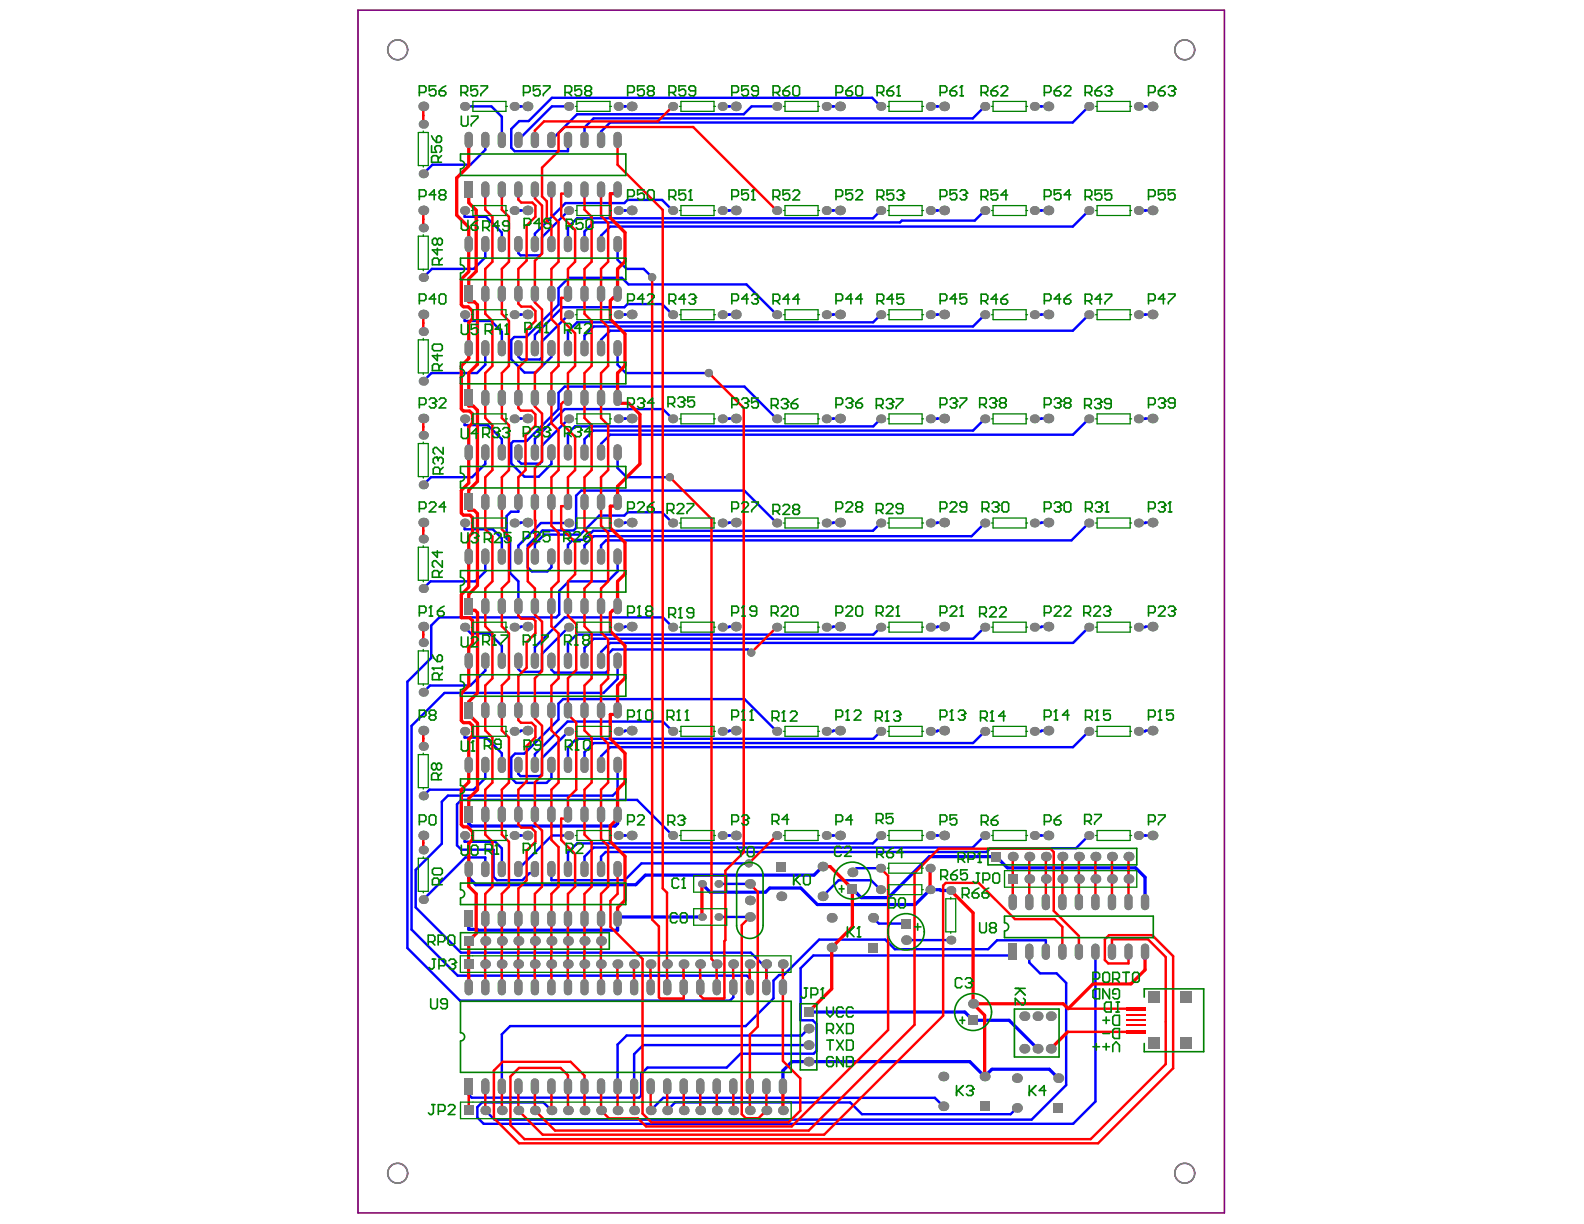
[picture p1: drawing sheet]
<svg xmlns="http://www.w3.org/2000/svg" width="279mm" height="216mm" viewBox="0 0 279 216" stroke-linecap="round" stroke-linejoin="round" font-family="sans-serif">
<g fill="none" stroke="#800080" stroke-width=".29">
<path d="M63.1 1.8h152.9v212.1h-152.9z"/>
<circle cx="70.1" cy="8.8" r="1.75"/>
<circle cx="209" cy="8.8" r="1.75"/>
<circle cx="70.1" cy="206.9" r="1.75"/>
<circle cx="209" cy="206.9" r="1.75"/>
</g>
<g fill="none" stroke="#808080" stroke-width=".18">
<circle cx="70.1" cy="8.8" r="1.76"/>
<circle cx="209" cy="8.8" r="1.76"/>
<circle cx="70.1" cy="206.9" r="1.76"/>
<circle cx="209" cy="206.9" r="1.76"/>
</g>
<g fill="none" stroke="#00f" stroke-width=".43">
<path d="M82 18.8h4.7l1.8 1.8v4.1M90.7 18.8h2.3M91.8 18.8h.1M100.3 18.8h-2.9l-6 5.9M109.1 18.8h2.3M110.2 18.8h.1M127.4 18.8h2.4M128.6 18.8h.1M137 18.8h-4.4l-1.4 1.4h-29.4l-4.5 4.5M145.8 18.8h2.4M146.9 18.8h.1M155.4 18.8l-1.6-1.6h-56.4l-4.2 4.2h-1.6l-1.4 1.4v3.3l.6 .6h9.4v-2"/>
<path d="M164.1 18.8h2.4M165.3 18.8h.1M173.7 18.8l-2.1 2.1h-66.9l-1.6 1.6v2.2M182.5 18.8h2.4M183.7 18.8h.1M192.1 18.8l-2.9 2.8h-81.6l-1.6 1.6v1.5M200.8 18.8h2.5M202 18.8h.1M82 37.1v1.1h3.7l2.8 2.8v2.1M85.6 24.7v1.7l-2.6 2.7h-6.7l-1.6 1.6M91.9 37.1h-.1M93 37.1h-2.3"/>
<path d="M100.3 37.1l-4.7 4.7v2.9l-.4 .3h-3.4l-.4-.3v-1.6M110.2 37.1h.1M111.4 37.1h-2.3M118.7 37.1l-1.9-1.8h-6.1l-.6 .5h-10.4l-5.3 5.4v1.9M128.6 37.1h.1M129.8 37.1h-2.4M147 37.1h-.1M148.2 37.1h-2.4M155.4 37.1l-1.4 1.4h-52.2l-1.6 1.6v3M165.3 37.1h.1M166.5 37.1h-2.4M173.7 37.1l-1.8 1.8h-12.8l-.3 .3h-54.1l-1.6 1.6v2.3"/>
<path d="M183.7 37.1h.1M184.9 37.1h-2.4M192.1 37.1l-2.9 2.9h-81.6l-1.6 1.6v1.5M202 37.1h.1M203.3 37.1h-2.5M82 55.5v1.1h4.6l1.9 1.9v2.9M85.6 43.1v2.3l-2 2h-7.4l-1.5 1.5M93 55.5h-2.3M100.3 55.5l-4.7 4.7v2.8l-.4 .4h-3.3l-.5-.5v-1.5M108.9 43.1v2.7l1.6 1.6h3l1.5 1.5M111.4 55.5h-2.3M118.7 55.5l-1.9-1.9h-6.1l-.6 .6h-10.9l-4.8 4.9v2.3"/>
<path d="M129.8 55.5h-2.4M137 55.5l-5.3-5.3h-20.8l-1.2-1.2h-9.4l-1.8 1.8v3l-5.7 5.6h-2.1l-.5 .6v3.4l2.3 2.3h2l2.8-2.8v-1.5M148.2 55.5h-2.4M155.4 55.5l-1.4 1.4h-52.2l-1.6 1.6v2.9M166.5 55.5h-2.4M173.7 55.5l-2.1 2.1h-66.9l-1.6 1.6v2.2M184.9 55.5h-2.4M192.1 55.5l-2.9 2.8h-81.6l-1.6 1.6v1.5M203.3 55.5h-2.5M82 73.9v1.1h4l2.5 2.5v2.3M85.6 79.8v2l-2.3 2.4h-7.3l-1.3 1.3M85.6 61.4v2.9l-1.5 1.5h-8l-1.4 1.4"/>
<path d="M93 73.8l-2.3 .1M100.3 73.9l-4.7 4.7v2.8l-.4 .4h-3.3l-.5-.5v-1.5M108.9 79.8v2.8l1.6 1.6h7.7M108.9 61.4v2.9l1.5 1.5h14.6M111.4 73.8l-2.3 .1M118.7 73.9l-1.8-1.7h-17.3l-5.2 5.2v2.4M129.8 73.8l-2.4 .1M137 73.9l-5.7-5.7h-31.7l-1.1 1.1v2.9l-5.6 5.6h-2.3l-.4 .4v3.6l2.3 2.3h2.5l2.3-2.3v-2M148.2 73.8l-2.4 .1M155.4 73.9l-1.4 1.3h-52.6l-1.2 1.2v3.4M166.5 73.8l-2.4 .1M173.7 73.9l-2.1 2h-67l-1.5 1.6v2.3"/>
<path d="M184.9 73.8l-2.4 .1M192.1 73.9l-2.8 2.8h-81.7l-1.6 1.6v1.5M203.3 73.8l-2.5 .1M82 92.3v1.1h4.9l1.6 1.6v3.2M85.6 98.2v2.6l-1.7 1.7h-8l-1.2 1.3M91.4 88.5v1.8h-1.3l-.7 .7v4l.6 .6v5.5l1.4 1.4v4.4M93 92.2l-2.3 .1M100.3 92.3h-4.9l-4 3.9v2M108.9 98.2v2.6l-1.7 1.7h-6.9l-1.7 1.7v4.2l-.5 .5h-20.6l-1.4 1.4v5.7l-4.2 4.2v47l9.2 9.3h47.7l.5-.6v-1.8M111.4 92.2l-2.3 .1M118.7 92.3l-1.9-1.9h-6.1l-.6 .5h-4.4l-3.4 3.4h-6.3l-1.6 1.7v2.2M129.8 92.2l-2.4 .1"/>
<path d="M137 92.3l-5.7-5.8h-28.8l-.9 .9v5.7l-.4 .5h-5.5l-2.6 2.6v3.9l.7 .7h2.7l.8-.7v-1.9M148.2 92.2l-2.4 .1M155.4 92.3l-1.4 1.3h-49.4l-1.6 1.6h-1.9l-.9 .9v2.1M166.5 92.2l-2.4 .1M173.7 92.3l-2.3 2.3h-66.7l-1.6 1.6v2M184.9 92.2l-2.4 .1M192.1 92.3l-3.1 3h-82.1l-.9 .9v2M203.3 92.2l-2.5 .1M82 110.6l1.1 1.1h3.2l2.2 2.2v2.6M85.6 116.5v1.8l-2.6 2.6h-7.2l-1.1 1.2M93 110.5l-2.3 .1M100.3 110.6l-4.7 4.7v2.8l-.4 .4h-3.3l-.5-.5v-1.5"/>
<path d="M108.9 116.5v3.2l-2.4 2.5h-28.1l-5.8 5.8v36l8.1 8.1h51.1l.5 .5v1.5M111.4 110.5l-2.3 .1M118.7 110.6l-1.8-1.7h-17.3l-5.2 5.3v2.3M129.8 110.5l-2.4 .1M132.5 115.1l-.5-.5h-23.9l-.8 .7v3l-.4 .3h-9.1l-.5-.5v-1.6M148.2 110.5l-2.4 .1M155.4 110.6l-1.4 1.3h-52.3l-1.5 1.6v3M166.5 110.5l-2.4 .1M173.7 110.6l-2 2.1h-67l-1.6 1.6v2.2M184.9 110.5l-2.4 .1M192.1 110.6l-2.8 2.8h-81.7l-1.6 1.6v1.5M203.3 110.5l-2.5 .1"/>
<path d="M82 129v1.1h3.7l2.8 2.8v2M85.6 134.9v2.3l-2 2.1h-7.8l-1.1 1.1M93 128.9l-2.3 .1M100.3 129l-4.7 4.7v2.8l-.4 .4h-3.4l-.4-.4v-1.6M108.9 134.9v4.6l-.8 .8h-29.1l-1.1 1.1v7.4l-4.6 4.6v6.7l8 7.9h51.1l2.8 2.8v3.3M111.4 128.9l-2.3 .1M118.7 129l-1.8-1.7h-16.8l-5.7 5.7v1.9M129.8 128.9l-2.4 .1M137 129l-5.7-5.7h-32l-.8 .8v2.8l-6 6h-1.6l-.7 .7v3.6l.8 .9h5.4l.9-.9v-2.3M148.2 128.9l-2.4 .1M155.4 129l-1.4 1.3h-52.3l-1.5 1.5v3.1M166.5 128.9l-2.4 .1"/>
<path d="M173.7 129l-2.1 2.1h-66.9l-1.6 1.6v2.2M184.9 128.9l-2.4 .1M192.1 129l-2.8 2.8h-81.7l-1.6 1.6v1.5M203.3 128.9l-2.5 .1M82 147.4v1.1h5.4l1.1 1.1v3.7M85.6 153.3v-2.1h-3.5l-7.4 7.5M87 149.9h.1M87.1 149.9v4.8l.6 .6h4.5l1.2-1.3h1v-.7M91.8 147.4h.1M93 147.4h-2.3M100.3 147.4h-3l-5.9 5.9M110.2 147.4h.1"/>
<path d="M111.4 147.4h-2.3M118.7 147.4l-6.3-6.3h-31l-.8 .8v7.2l.8 .8h5.6M126.7 155.9h5.6M128.6 147.4h.1M129.8 147.4h-2.4M132.1 152.3h-19l-2.9 3h-12.9v-2M146.9 147.4h.1M148.2 147.4h-2.4M155.3 156.9l-1.7-1.6h-5.7l-2.8 2.8M155.3 153.1h-4.2l-.8 .8M155.4 147.4l-1.4 1.4h-52.2l-1.6 1.6v2.9M165.3 147.4h.1"/>
<path d="M166.5 147.4h-2.4M173.7 147.4l-2.1 2.1h-66.9l-1.6 1.6v2.2M183.7 147.4h.1M184.9 147.4h-2.4M192.1 147.4l-2.3 2.2h-15.1l-.7 .7h-67.2l-.8 .8v2.2M202 147.4h.1M203.3 147.4h-2.5M126.7 161.7h5.6M154 161.9l1 1h4.8M159.8 165.8h7.9M178.6 167.9v.6h-35.1l-2.3 2.3v9.2h2.2l.6 .6v4.8l-.5 .5h-12.9l-2.4 2.4h-14l-1.1 1.1v3.8l-.4 .4h-29.5l-.5-.5v-1.5M181.6 167.9v1.9l1.9 1.9h2.9l1.7 1.7v18l-6.1 6.1h-94.8l-1.6-1.6"/>
<path d="M184.5 167.9v-2h-8.6l-1.6 1.5h-16.5l-1.6-1.7h-11.7l-6.3 6.3h-.8l-1 1v3.1l-4.9 4.9h-41.5l-1.5 1.4v9.2M193.2 167.9v26.4l-3.9 3.9h-104l-1.1-1.1v-1.8l.8-.8h10.9l1.4 1.4M142.6 184.3h-29.1l-1.6 1.6v5.7M142.6 181.4l-1.2 1.3h-30.9l-1.6 1.6v7.3M166.4 195.1l-1.5-1.5h-47.9l-2.2 2.3M179.4 195.4l-1.1 1.1h-26.3l-2-2h-30.9l-1.4 1.4"/>
</g>
<path d="M82.7 143.7v1.6l.4 .4h25.4l.4-.4v-1.6M123.8 155.9l1.5 1.5h9.7l.8-.8h5.4l3 3h17.2l2.7-2.7 3.6 .2M145.1 152.8l-1.5 1.6h-29.8l-1.7 1.7h-28.2l-1.2-1.3v-1.5M150.3 156.8l1.6 1.5h4.8l7.2-7.2h11.8l2 2h22.6l1.7 1.6v4.4M123.8 161.7h-14.9v2.4h-24.6l-.2-.2h-1.4v-1.9M142.6 178.5h27.6l1.4 1.5h6.4l5 5M186.7 190.2l-1.6-1.6h-10.1l-1.3 1.3-2.6-2.6h-31.4l-1.6 1.6v2.7" fill="none" stroke="#00f" stroke-width=".57"/>
<g fill="#808080">
<circle cx="118.1" cy="84.2" r=".73"/>
<circle cx="115" cy="48.9" r=".73"/>
<circle cx="132.1" cy="152.3" r=".73"/>
<circle cx="125" cy="65.8" r=".73"/>
<circle cx="132.5" cy="115.1" r=".73"/>
<circle cx="91.4" cy="170.1" r=".85"/>
<circle cx="103.1" cy="170.1" r=".85"/>
<circle cx="114.7" cy="170.1" r=".85"/>
<circle cx="126.4" cy="170.1" r=".85"/>
<circle cx="126.7" cy="155.9" r=".68"/>
<circle cx="138.1" cy="170.1" r=".85"/>
<circle cx="145.1" cy="158.1" r=".86"/>
<circle cx="164.1" cy="55.5" r=".79"/>
<circle cx="164.1" cy="37.1" r=".79"/>
<circle cx="182.5" cy="55.5" r=".79"/>
<circle cx="182.5" cy="37.1" r=".79"/>
<circle cx="184.9" cy="55.5" r=".86"/>
<circle cx="187.4" cy="151.1" r=".86"/>
<circle cx="192.1" cy="55.5" r=".79"/>
<circle cx="192.1" cy="37.1" r=".79"/>
<circle cx="199.1" cy="151.1" r=".86"/>
<circle cx="91.4" cy="195.9" r=".85"/>
</g>
<path d="M174.8 150.2h1.8v1.8h-1.8z" fill-rule="evenodd" fill="#808080"/>
<path d="M91.4 173.4v1.5" fill="none" stroke="#808080" stroke-width="1.4"/>
<circle cx="91.4" cy="166" r=".86" fill="#808080"/>
<path d="M91.4 24v1.4" fill="none" stroke="#808080" stroke-width="1.4"/>
<circle cx="103.1" cy="195.9" r=".85" fill="#808080"/>
<path d="M103.1 173.4v1.5" fill="none" stroke="#808080" stroke-width="1.4"/>
<circle cx="103.1" cy="166" r=".86" fill="#808080"/>
<path d="M103.1 24v1.4" fill="none" stroke="#808080" stroke-width="1.4"/>
<circle cx="114.8" cy="195.9" r=".85" fill="#808080"/>
<path d="M114.8 173.4v1.5" fill="none" stroke="#808080" stroke-width="1.4"/>
<circle cx="126.4" cy="195.9" r=".85" fill="#808080"/>
<path d="M126.4 173.4v1.5" fill="none" stroke="#808080" stroke-width="1.4"/>
<g fill="#808080">
<circle cx="126.7" cy="161.7" r=".68"/>
<circle cx="138.1" cy="195.9" r=".85"/>
</g>
<path d="M138.1 173.4v1.5" fill="none" stroke="#808080" stroke-width="1.4"/>
<g fill="#808080">
<circle cx="164.1" cy="156.9" r=".79"/>
<circle cx="164.1" cy="147.4" r=".79"/>
<circle cx="164.1" cy="129" r=".79"/>
<circle cx="164.1" cy="110.6" r=".79"/>
<circle cx="164.1" cy="92.3" r=".79"/>
<circle cx="164.1" cy="73.9" r=".79"/>
<circle cx="164.1" cy="18.8" r=".79"/>
<circle cx="166.4" cy="195.1" r=".86"/>
<circle cx="166.4" cy="189.9" r=".86"/>
<circle cx="182.5" cy="147.4" r=".79"/>
<circle cx="182.5" cy="129" r=".79"/>
<circle cx="182.5" cy="110.6" r=".79"/>
<circle cx="182.5" cy="92.3" r=".79"/>
<circle cx="182.5" cy="73.9" r=".79"/>
<circle cx="182.5" cy="18.8" r=".79"/>
<circle cx="184.9" cy="147.4" r=".86"/>
<circle cx="184.9" cy="128.9" r=".86"/>
<circle cx="184.9" cy="110.5" r=".86"/>
<circle cx="184.9" cy="92.2" r=".86"/>
<circle cx="184.9" cy="73.8" r=".86"/>
<circle cx="184.9" cy="37.1" r=".86"/>
<circle cx="184.9" cy="18.8" r=".86"/>
</g>
<path d="M187.4 167.1v1.5" fill="none" stroke="#808080" stroke-width="1.4"/>
<circle cx="187.4" cy="155" r=".85" fill="#808080"/>
<path d="M187.4 158.4v1.4" fill="none" stroke="#808080" stroke-width="1.4"/>
<g fill="#808080">
<circle cx="192.1" cy="147.4" r=".79"/>
<circle cx="192.1" cy="129" r=".79"/>
<circle cx="192.1" cy="110.6" r=".79"/>
<circle cx="192.1" cy="92.3" r=".79"/>
<circle cx="192.1" cy="73.9" r=".79"/>
<circle cx="192.1" cy="18.8" r=".79"/>
</g>
<path d="M199.1 167.1v1.5" fill="none" stroke="#808080" stroke-width="1.4"/>
<circle cx="199.1" cy="155" r=".85" fill="#808080"/>
<path d="M199.1 158.4v1.4" fill="none" stroke="#808080" stroke-width="1.4"/>
<g fill="#808080">
<path d="M202.6 183h2v2.1h-2z" fill-rule="evenodd"/>
<path d="M202.6 174.9h2v2h-2z" fill-rule="evenodd"/>
</g>
<g fill="none" stroke="#808080" stroke-width="1.4">
<path d="M91.4 32.7v1.5M103.1 32.7v1.5M91.4 42.3v1.5M91.4 51.1v1.4M103.1 42.3v1.5M103.1 51.1v1.4M91.4 60.7v1.5M91.4 69.4v1.5M91.4 79.1v1.4M103.1 60.7v1.5M103.1 69.4v1.5M103.1 79.1v1.4"/>
<path d="M91.4 87.8v1.5M91.4 97.4v1.5M103.1 87.8v1.5M103.1 97.4v1.5M91.4 106.2v1.4M91.4 115.8v1.5M103.1 106.2v1.4M103.1 115.8v1.5M91.4 124.6v1.4M91.4 134.2v1.4M103.1 124.6v1.4M103.1 134.2v1.4"/>
<path d="M91.4 142.9v1.5M91.4 152.6v1.4M103.1 142.9v1.5M103.1 152.6v1.4M91.4 161.3v1.5M103.1 161.3v1.5M91.4 190.9v1.5M103.1 190.9v1.5M114.8 190.9v1.5M126.4 190.9v1.5M138.1 190.9v1.5"/>
</g>
<g fill="#808080">
<circle cx="145.1" cy="152.8" r=".86"/>
<circle cx="164.1" cy="153.1" r=".79"/>
<circle cx="74.7" cy="95.1" r=".79"/>
<circle cx="74.7" cy="76.8" r=".79"/>
<circle cx="74.7" cy="67.2" r=".79"/>
<circle cx="74.7" cy="55.5" r=".86"/>
<circle cx="85.6" cy="170.1" r=".85"/>
<circle cx="88.5" cy="170.1" r=".85"/>
<circle cx="94.3" cy="170.1" r=".85"/>
<circle cx="97.2" cy="170.1" r=".85"/>
<circle cx="93" cy="55.5" r=".86"/>
<circle cx="106" cy="170.1" r=".85"/>
<circle cx="108.9" cy="170.1" r=".85"/>
<circle cx="109.1" cy="55.5" r=".79"/>
<circle cx="109.1" cy="37.1" r=".79"/>
<circle cx="111.8" cy="170.1" r=".85"/>
<circle cx="117.7" cy="170.1" r=".85"/>
<circle cx="111.4" cy="55.5" r=".86"/>
<circle cx="118.7" cy="55.5" r=".79"/>
<circle cx="118.7" cy="37.1" r=".79"/>
<circle cx="120.6" cy="170.1" r=".85"/>
<circle cx="123.5" cy="170.1" r=".85"/>
<circle cx="123.8" cy="155.9" r=".68"/>
<circle cx="127.4" cy="55.5" r=".79"/>
<circle cx="127.4" cy="37.1" r=".79"/>
<circle cx="132.2" cy="170.1" r=".85"/>
<circle cx="135.2" cy="170.1" r=".85"/>
<circle cx="132.3" cy="155.9" r=".86"/>
<circle cx="137" cy="55.5" r=".79"/>
<circle cx="137" cy="37.1" r=".79"/>
<circle cx="142.6" cy="181.4" r=".86"/>
<circle cx="145.8" cy="55.5" r=".79"/>
<circle cx="145.8" cy="37.1" r=".79"/>
<circle cx="155.4" cy="55.5" r=".79"/>
<circle cx="155.4" cy="37.1" r=".79"/>
<circle cx="171.6" cy="177.1" r=".86"/>
<circle cx="173.7" cy="55.5" r=".79"/>
<circle cx="173.7" cy="37.1" r=".79"/>
<circle cx="179.4" cy="195.4" r=".86"/>
<circle cx="183" cy="179.2" r=".86"/>
<circle cx="180.7" cy="179.2" r=".86"/>
<circle cx="178.6" cy="151.1" r=".86"/>
<circle cx="181.6" cy="151.1" r=".86"/>
<circle cx="190.3" cy="151.1" r=".86"/>
<circle cx="193.2" cy="151.1" r=".86"/>
<circle cx="196.1" cy="151.1" r=".86"/>
<circle cx="200.8" cy="55.5" r=".79"/>
<circle cx="200.8" cy="37.1" r=".79"/>
<circle cx="74.7" cy="158.7" r=".79"/>
<circle cx="74.7" cy="149.9" r=".79"/>
<circle cx="74.7" cy="147.4" r=".86"/>
<circle cx="74.7" cy="140.4" r=".79"/>
<circle cx="74.7" cy="131.6" r=".79"/>
<circle cx="74.7" cy="128.9" r=".86"/>
<circle cx="74.7" cy="122.1" r=".79"/>
<circle cx="74.7" cy="113.4" r=".79"/>
<circle cx="74.7" cy="110.5" r=".86"/>
<circle cx="74.7" cy="103.8" r=".79"/>
<circle cx="74.7" cy="92.2" r=".86"/>
<circle cx="74.7" cy="85.5" r=".79"/>
<circle cx="74.7" cy="73.8" r=".86"/>
<circle cx="74.7" cy="58.5" r=".79"/>
<circle cx="74.7" cy="48.9" r=".79"/>
<circle cx="74.7" cy="40.2" r=".79"/>
<circle cx="74.7" cy="37.1" r=".86"/>
<circle cx="74.7" cy="30.7" r=".79"/>
<circle cx="74.7" cy="21.9" r=".79"/>
<circle cx="74.7" cy="18.8" r=".86"/>
<circle cx="85.6" cy="195.9" r=".85"/>
<circle cx="88.5" cy="195.9" r=".85"/>
</g>
<g fill="#808080">
<path d="M159 162h1.7v1.8h-1.7z" fill-rule="evenodd"/>
<path d="M185.8 194.5h1.7v1.8h-1.7z" fill-rule="evenodd"/>
</g>
<path d="M85.6 173.4v1.5M88.5 173.4v1.5" fill="none" stroke="#808080" stroke-width="1.4"/>
<g fill="#808080">
<circle cx="85.6" cy="166" r=".86"/>
<circle cx="88.5" cy="166" r=".86"/>
</g>
<path d="M85.6 24v1.4M88.5 24v1.4" fill="none" stroke="#808080" stroke-width="1.4"/>
<g fill="#808080">
<circle cx="94.4" cy="195.9" r=".85"/>
<circle cx="97.3" cy="195.9" r=".85"/>
</g>
<path d="M94.4 173.4v1.5M97.3 173.4v1.5" fill="none" stroke="#808080" stroke-width="1.4"/>
<g fill="#808080">
<circle cx="94.4" cy="166" r=".86"/>
<circle cx="97.3" cy="166" r=".86"/>
<circle cx="93" cy="147.4" r=".86"/>
<circle cx="93" cy="128.9" r=".86"/>
<circle cx="93" cy="110.5" r=".86"/>
<circle cx="93" cy="92.2" r=".86"/>
<circle cx="93" cy="73.8" r=".86"/>
<circle cx="93" cy="37.1" r=".86"/>
</g>
<path d="M94.4 24v1.4M97.3 24v1.4" fill="none" stroke="#808080" stroke-width="1.4"/>
<g fill="#808080">
<circle cx="93" cy="18.8" r=".86"/>
<circle cx="106" cy="195.9" r=".85"/>
<circle cx="108.9" cy="195.9" r=".85"/>
</g>
<path d="M106 173.4v1.5M108.9 173.4v1.5" fill="none" stroke="#808080" stroke-width="1.4"/>
<g fill="#808080">
<circle cx="106" cy="166" r=".86"/>
<circle cx="109.1" cy="147.4" r=".79"/>
<circle cx="109.1" cy="129" r=".79"/>
<circle cx="109.1" cy="110.6" r=".79"/>
<circle cx="109.1" cy="92.3" r=".79"/>
<circle cx="109.1" cy="73.9" r=".79"/>
</g>
<path d="M106 24v1.4M108.9 24v1.4" fill="none" stroke="#808080" stroke-width="1.4"/>
<g fill="#808080">
<circle cx="109.1" cy="18.8" r=".79"/>
<circle cx="111.9" cy="195.9" r=".85"/>
<circle cx="117.7" cy="195.9" r=".85"/>
</g>
<path d="M111.9 173.4v1.5M117.7 173.4v1.5" fill="none" stroke="#808080" stroke-width="1.4"/>
<g fill="#808080">
<circle cx="118.7" cy="147.4" r=".79"/>
<circle cx="111.4" cy="147.4" r=".86"/>
<circle cx="118.7" cy="129" r=".79"/>
<circle cx="111.4" cy="128.9" r=".86"/>
<circle cx="118.7" cy="110.6" r=".79"/>
<circle cx="111.4" cy="110.5" r=".86"/>
<circle cx="118.7" cy="92.3" r=".79"/>
<circle cx="111.4" cy="92.2" r=".86"/>
<circle cx="118.7" cy="73.9" r=".79"/>
<circle cx="111.4" cy="73.8" r=".86"/>
<circle cx="111.4" cy="37.1" r=".86"/>
<circle cx="111.4" cy="18.8" r=".86"/>
<circle cx="118.7" cy="18.8" r=".79"/>
<circle cx="120.6" cy="195.9" r=".85"/>
<circle cx="123.5" cy="195.9" r=".85"/>
</g>
<path d="M120.6 173.4v1.5M123.5 173.4v1.5" fill="none" stroke="#808080" stroke-width="1.4"/>
<g fill="#808080">
<circle cx="123.8" cy="161.7" r=".68"/>
<circle cx="127.4" cy="147.4" r=".79"/>
<circle cx="127.4" cy="129" r=".79"/>
<circle cx="127.4" cy="110.6" r=".79"/>
<circle cx="127.4" cy="92.3" r=".79"/>
<circle cx="127.4" cy="73.9" r=".79"/>
<circle cx="127.4" cy="18.8" r=".79"/>
<circle cx="132.3" cy="195.9" r=".85"/>
<circle cx="135.2" cy="195.9" r=".85"/>
</g>
<path d="M132.3 173.4v1.5M135.2 173.4v1.5" fill="none" stroke="#808080" stroke-width="1.4"/>
<g fill="#808080">
<circle cx="132.3" cy="158.8" r=".86"/>
<circle cx="132.3" cy="161.7" r=".86"/>
<circle cx="137" cy="147.4" r=".79"/>
<circle cx="137" cy="129" r=".79"/>
<circle cx="137" cy="110.6" r=".79"/>
<circle cx="137" cy="92.3" r=".79"/>
<circle cx="137" cy="73.9" r=".79"/>
<circle cx="137" cy="18.8" r=".79"/>
<circle cx="142.6" cy="187.3" r=".86"/>
<circle cx="142.6" cy="184.3" r=".86"/>
<circle cx="145.8" cy="147.4" r=".79"/>
<circle cx="145.8" cy="129" r=".79"/>
<circle cx="145.8" cy="110.6" r=".79"/>
<circle cx="145.8" cy="92.3" r=".79"/>
<circle cx="145.8" cy="73.9" r=".79"/>
<circle cx="145.8" cy="18.8" r=".79"/>
<circle cx="154" cy="161.9" r=".86"/>
<circle cx="155.3" cy="156.9" r=".79"/>
<circle cx="155.4" cy="147.4" r=".79"/>
<circle cx="155.4" cy="129" r=".79"/>
<circle cx="155.4" cy="110.6" r=".79"/>
<circle cx="155.4" cy="92.3" r=".79"/>
<circle cx="155.4" cy="73.9" r=".79"/>
<circle cx="155.4" cy="18.8" r=".79"/>
<circle cx="159.8" cy="165.8" r=".86"/>
<circle cx="173.7" cy="189.9" r=".86"/>
<circle cx="167.7" cy="165.8" r=".79"/>
<circle cx="167.7" cy="157.1" r=".79"/>
<circle cx="173.7" cy="147.4" r=".79"/>
<circle cx="173.7" cy="129" r=".79"/>
<circle cx="173.7" cy="110.6" r=".79"/>
<circle cx="173.7" cy="92.3" r=".79"/>
<circle cx="173.7" cy="73.9" r=".79"/>
<circle cx="173.7" cy="18.8" r=".79"/>
<circle cx="180.7" cy="185" r=".86"/>
<circle cx="183" cy="185" r=".86"/>
</g>
<g fill="#808080">
<path d="M141.7 177.6h1.8v1.8h-1.8z" fill-rule="evenodd"/>
<path d="M153.1 166.3h1.8v1.7h-1.8z" fill-rule="evenodd"/>
<path d="M149.5 155.9h1.7v1.8h-1.7z" fill-rule="evenodd"/>
<path d="M172.8 194.3h1.8v1.7h-1.8z" fill-rule="evenodd"/>
<path d="M170.8 179.1h1.7v1.7h-1.7z" fill-rule="evenodd"/>
</g>
<path d="M181.6 167.1v1.5" fill="none" stroke="#808080" stroke-width="1.4"/>
<g fill="#808080">
<path d="M177.9 166.4h1.5v2.9h-1.5z" fill-rule="evenodd"/>
<path d="M177.8 154.2h1.7v1.7h-1.7z" fill-rule="evenodd"/>
</g>
<circle cx="181.6" cy="155" r=".85" fill="#808080"/>
<path d="M178.6 158.4v1.4M181.6 158.4v1.4M190.3 167.1v1.5M193.2 167.1v1.5" fill="none" stroke="#808080" stroke-width="1.4"/>
<g fill="#808080">
<circle cx="190.3" cy="155" r=".85"/>
<circle cx="193.2" cy="155" r=".85"/>
</g>
<path d="M190.3 158.4v1.4M193.2 158.4v1.4M196.1 167.1v1.5M202 167.1v1.5" fill="none" stroke="#808080" stroke-width="1.4"/>
<circle cx="196.1" cy="155" r=".85" fill="#808080"/>
<path d="M196.1 158.4v1.4M202 158.4v1.4" fill="none" stroke="#808080" stroke-width="1.4"/>
<g fill="#808080">
<circle cx="200.8" cy="147.4" r=".79"/>
<circle cx="200.8" cy="129" r=".79"/>
<circle cx="200.8" cy="110.6" r=".79"/>
<circle cx="200.8" cy="92.3" r=".79"/>
<circle cx="200.8" cy="73.9" r=".79"/>
<circle cx="200.8" cy="18.8" r=".79"/>
</g>
<g fill="#808080">
<path d="M208.1 183h2v2.1h-2z" fill-rule="evenodd"/>
<path d="M208.1 174.9h2v2h-2z" fill-rule="evenodd"/>
</g>
<g fill="none" stroke="#808080" stroke-width="1.4">
<path d="M85.6 32.7v1.5M88.5 32.7v1.5M94.4 32.7v1.5M97.3 32.7v1.5M106 32.7v1.5M108.9 32.7v1.5M85.6 42.3v1.5M85.6 51.1v1.4M88.5 42.3v1.5M88.5 51.1v1.4M94.4 42.3v1.5M94.4 51.1v1.4"/>
<path d="M97.3 42.3v1.5M97.3 51.1v1.4M106 42.3v1.5M106 51.1v1.4M108.9 42.3v1.5M108.9 51.1v1.4M85.6 60.7v1.5M85.6 69.4v1.5M85.6 79.1v1.4M88.5 60.7v1.5M88.5 69.4v1.5M88.5 79.1v1.4"/>
<path d="M94.4 60.7v1.5M94.4 69.4v1.5M94.4 79.1v1.4M97.3 60.7v1.5M97.3 69.4v1.5M97.3 79.1v1.4M106 60.7v1.5M106 69.4v1.5M106 79.1v1.4M108.9 60.7v1.5M108.9 69.4v1.5M108.9 79.1v1.4"/>
<path d="M85.6 87.8v1.5M85.6 97.4v1.5M88.5 87.8v1.5M88.5 97.4v1.5M94.4 87.8v1.5M94.4 97.4v1.5M97.3 87.8v1.5M97.3 97.4v1.5M106 87.8v1.5M106 97.4v1.5M108.9 87.8v1.5M108.9 97.4v1.5"/>
<path d="M85.6 106.2v1.4M85.6 115.8v1.5M88.5 106.2v1.4M88.5 115.8v1.5M94.4 106.2v1.4M94.4 115.8v1.5M97.3 106.2v1.4M97.3 115.8v1.5M106 106.2v1.4M106 115.8v1.5M108.9 106.2v1.4M108.9 115.8v1.5"/>
<path d="M85.6 124.6v1.4M85.6 134.2v1.4M88.5 124.6v1.4M88.5 134.2v1.4M94.4 124.6v1.4M94.4 134.2v1.4M97.3 124.6v1.4M97.3 134.2v1.4M106 124.6v1.4M106 134.2v1.4M108.9 124.6v1.4M108.9 134.2v1.4"/>
<path d="M85.6 142.9v1.5M85.6 152.6v1.4M88.5 142.9v1.5M88.5 152.6v1.4M94.4 142.9v1.5M94.4 152.6v1.4M97.3 142.9v1.5M97.3 152.6v1.4M106 142.9v1.5M106 152.6v1.4M108.9 142.9v1.5M108.9 152.6v1.4"/>
<path d="M85.6 161.3v1.5M88.5 161.3v1.5M94.4 161.3v1.5M97.3 161.3v1.5M106 161.3v1.5M108.9 161.3v1.5M85.6 190.9v1.5M88.5 190.9v1.5M94.4 190.9v1.5M97.3 190.9v1.5M106 190.9v1.5M108.9 190.9v1.5"/>
<path d="M111.9 190.9v1.5M117.7 190.9v1.5M120.6 190.9v1.5M123.5 190.9v1.5M132.3 190.9v1.5M135.2 190.9v1.5"/>
</g>
<g fill="#808080">
<circle cx="150.3" cy="153.9" r=".86"/>
<circle cx="155.3" cy="153.1" r=".79"/>
<circle cx="179.4" cy="190.2" r=".86"/>
<circle cx="186.7" cy="190.2" r=".86"/>
<circle cx="82" cy="55.5" r=".79"/>
<circle cx="82" cy="37.1" r=".79"/>
<circle cx="100.2" cy="170.1" r=".85"/>
<circle cx="100.3" cy="55.5" r=".79"/>
<circle cx="90.7" cy="55.5" r=".79"/>
<circle cx="90.7" cy="37.1" r=".79"/>
<circle cx="100.3" cy="37.1" r=".79"/>
<circle cx="129.3" cy="170.1" r=".85"/>
<circle cx="137.8" cy="158.1" r=".86"/>
<circle cx="129.8" cy="55.5" r=".86"/>
<circle cx="148.2" cy="55.5" r=".86"/>
<circle cx="185.3" cy="179.2" r=".86"/>
<circle cx="184.5" cy="151.1" r=".86"/>
<circle cx="166.5" cy="55.5" r=".86"/>
<circle cx="203.3" cy="55.5" r=".86"/>
</g>
<g fill="#808080">
<path d="M81.8 169.2h1.7v1.7h-1.7z" fill-rule="evenodd"/>
<path d="M81.8 195h1.7v1.7h-1.7z" fill-rule="evenodd"/>
</g>
<path d="M82.7 173.4v1.5" fill="none" stroke="#808080" stroke-width="1.4"/>
<path d="M81.8 165.1h1.8v1.7h-1.8z" fill-rule="evenodd" fill="#808080"/>
<g fill="#808080">
<circle cx="82" cy="147.4" r=".79"/>
<circle cx="82" cy="129" r=".79"/>
<circle cx="82" cy="110.6" r=".79"/>
<circle cx="82" cy="92.3" r=".79"/>
<circle cx="82" cy="73.9" r=".79"/>
</g>
<path d="M82.7 24v1.4" fill="none" stroke="#808080" stroke-width="1.4"/>
<g fill="#808080">
<circle cx="82" cy="18.8" r=".79"/>
<circle cx="100.2" cy="195.9" r=".85"/>
</g>
<path d="M100.2 173.4v1.5" fill="none" stroke="#808080" stroke-width="1.4"/>
<g fill="#808080">
<circle cx="100.2" cy="166" r=".86"/>
<circle cx="100.3" cy="147.4" r=".79"/>
<circle cx="90.7" cy="147.4" r=".79"/>
<circle cx="100.3" cy="129" r=".79"/>
<circle cx="90.7" cy="129" r=".79"/>
<circle cx="100.3" cy="110.6" r=".79"/>
<circle cx="90.7" cy="110.6" r=".79"/>
<circle cx="100.3" cy="92.3" r=".79"/>
<circle cx="90.7" cy="92.3" r=".79"/>
<circle cx="100.3" cy="73.9" r=".79"/>
<circle cx="90.7" cy="73.9" r=".79"/>
</g>
<path d="M100.2 24v1.4" fill="none" stroke="#808080" stroke-width="1.4"/>
<g fill="#808080">
<circle cx="90.7" cy="18.8" r=".79"/>
<circle cx="100.3" cy="18.8" r=".79"/>
<circle cx="129.3" cy="195.9" r=".85"/>
</g>
<path d="M129.3 173.4v1.5" fill="none" stroke="#808080" stroke-width="1.4"/>
<g fill="#808080">
<circle cx="146.7" cy="167.1" r=".86"/>
<circle cx="146.7" cy="161.9" r=".86"/>
<circle cx="129.8" cy="147.4" r=".86"/>
<circle cx="148.2" cy="147.4" r=".86"/>
<circle cx="129.8" cy="128.9" r=".86"/>
<circle cx="148.2" cy="128.9" r=".86"/>
<circle cx="129.8" cy="110.5" r=".86"/>
<circle cx="148.2" cy="110.5" r=".86"/>
<circle cx="129.8" cy="92.2" r=".86"/>
<circle cx="148.2" cy="92.2" r=".86"/>
<circle cx="129.8" cy="73.8" r=".86"/>
<circle cx="148.2" cy="73.8" r=".86"/>
<circle cx="129.8" cy="37.1" r=".86"/>
<circle cx="148.2" cy="37.1" r=".86"/>
<circle cx="129.8" cy="18.8" r=".86"/>
<circle cx="148.2" cy="18.8" r=".86"/>
<circle cx="185.3" cy="185" r=".86"/>
</g>
<path d="M184.5 167.1v1.5" fill="none" stroke="#808080" stroke-width="1.4"/>
<circle cx="184.5" cy="155" r=".85" fill="#808080"/>
<path d="M184.5 158.4v1.4" fill="none" stroke="#808080" stroke-width="1.4"/>
<g fill="#808080">
<circle cx="166.5" cy="147.4" r=".86"/>
<circle cx="166.5" cy="128.9" r=".86"/>
<circle cx="166.5" cy="110.5" r=".86"/>
<circle cx="166.5" cy="92.2" r=".86"/>
<circle cx="166.5" cy="73.8" r=".86"/>
<circle cx="166.5" cy="37.1" r=".86"/>
<circle cx="166.5" cy="18.8" r=".86"/>
<circle cx="203.3" cy="147.4" r=".86"/>
<circle cx="203.3" cy="128.9" r=".86"/>
<circle cx="203.3" cy="110.5" r=".86"/>
<circle cx="203.3" cy="92.2" r=".86"/>
<circle cx="203.3" cy="73.8" r=".86"/>
<circle cx="203.3" cy="37.1" r=".86"/>
<circle cx="203.3" cy="18.8" r=".86"/>
</g>
<path d="M82 190.2h1.4v2.9h-1.4z" fill-rule="evenodd" fill="#808080"/>
<path d="M82.7 152.6v1.4" fill="none" stroke="#808080" stroke-width="1.4"/>
<path d="M82 160.6h1.4v2.9h-1.4z" fill-rule="evenodd" fill="#808080"/>
<path d="M82.7 134.2v1.4" fill="none" stroke="#808080" stroke-width="1.4"/>
<path d="M82 142.2h1.4v2.9h-1.4z" fill-rule="evenodd" fill="#808080"/>
<path d="M82.7 115.8v1.5" fill="none" stroke="#808080" stroke-width="1.4"/>
<path d="M82 123.8h1.4v2.9h-1.4z" fill-rule="evenodd" fill="#808080"/>
<path d="M82.7 97.4v1.5" fill="none" stroke="#808080" stroke-width="1.4"/>
<path d="M82 105.5h1.4v2.9h-1.4z" fill-rule="evenodd" fill="#808080"/>
<path d="M82.7 79.1v1.4" fill="none" stroke="#808080" stroke-width="1.4"/>
<path d="M82 87.1h1.4v2.9h-1.4z" fill-rule="evenodd" fill="#808080"/>
<path d="M82.7 60.7v1.5" fill="none" stroke="#808080" stroke-width="1.4"/>
<path d="M82 68.7h1.4v2.9h-1.4z" fill-rule="evenodd" fill="#808080"/>
<path d="M82.7 42.3v1.5" fill="none" stroke="#808080" stroke-width="1.4"/>
<g fill="#808080">
<path d="M82 50.3h1.4v3h-1.4z" fill-rule="evenodd"/>
<path d="M82 32h1.4v2.9h-1.4z" fill-rule="evenodd"/>
</g>
<g fill="none" stroke="#808080" stroke-width="1.4">
<path d="M100.2 32.7v1.5M100.2 42.3v1.5M100.2 51.1v1.4M100.2 60.7v1.5M100.2 69.4v1.5M100.2 79.1v1.4M100.2 87.8v1.5M100.2 97.4v1.5M100.2 106.2v1.4M100.2 115.8v1.5M100.2 124.6v1.4M100.2 134.2v1.4"/>
<path d="M100.2 142.9v1.5M100.2 152.6v1.4M100.2 161.3v1.5M100.2 190.9v1.5M129.3 190.9v1.5"/>
</g>
<path d="M136.9 152h1.8v1.7h-1.8z" fill-rule="evenodd" fill="#808080"/>
<g fill="none" stroke="#808080" stroke-width=".18">
<circle cx="70.1" cy="8.8" r="1.76"/>
<circle cx="209" cy="8.8" r="1.76"/>
<circle cx="70.1" cy="206.9" r="1.76"/>
<circle cx="209" cy="206.9" r="1.76"/>
</g>
<g fill="none" stroke="#f00" stroke-width=".43">
<path d="M74.7 18.8v3.1M118.7 18.8l-2.7 2.6h-20l-1.6 1.6v1.7M74.7 37.1v3.1M74.7 38.7h.1M74.7 20.4h.1M85.6 33.4v3.6l1.3 1.2v8l-1.3 1.2v8l1.3 1.2v7.9l-1.3 1.3v7.9l1.3 1.3v7.9l-1.3 1.3v9.2l1.3 1.2v7.9l-1.3 1.3v6.7l1.3 1.2v8l-1.3 1.2v7.9l1.3 1.3v7.9l-1.3 1.3v7.9l1.3 1.3v7.9l-1.3 1.3v16.4M88.5 33.4v3.6l1.3 1.2v8l-1.3 1.2v8l1.3 1.2v7.9l-1.3 1.3v7.9l1.3 1.3v7.9l-1.3 1.3v9.2l1.3 1.2v7.9l-1.3 1.3v6.7l1.3 1.2v8l-1.3 1.2v7.9l1.3 1.3v7.9l-1.3 1.3v7.9l1.3 1.3v7.9l-1.3 1.3v16.4M91.4 33.4v1.8l.5 .5h2l.5 .6v1.9l-1.5 1.6v6.2l-1.5 1.4v6.2l.5 .5h1.8l.7 .8v1.7l-1.5 1.6v5.2l-1.5 1.5v7.1l.5 .4h1.9l.6 .7v1.9l-1.7 1.8v6.1l-1.3 1.3v4.3M94.4 33.4v1.6l1.2 1.3v8.4l-1.2 1.3v7.4l1.2 1.2v9.9l-1.2 1.3v5.9l1.2 1.3v8.3l-1.2 1.2v12.9l-1.3 1.3v5.8l1.3 1.3v4.6l1.2 1.3v8.7l-1.2 1.2v7.2l1.2 1.2v8.8l-1.2 1.2v7.3l1.2 1.2v9.9l-1.2 1.3v16.4M97.3 33.4v4.5l1.2 1.3v7l-1.2 1.2v8.9l1.2 1.3v6.9l-1.2 1.3v8.9l1.2 1.2v7l-1.2 1.3v8.5l1.2 1.3v8.5l-1.2 1.3v6.7l1.2 1.2v8l-1.2 1.2v7.9l1.2 1.3v7.9l-1.2 1.3v8.9l1.2 1.2v7l-1.2 1.3v16.4M100.2 33.4v.8h-1.2v3.9l2.4 2.4v5.7l-1.2 1.2v5.1h-1.2v3.8l2.4 2.5v5.7l-1.2 1.3v5.1h-.8l-.4 .4v3.3l2.4 2.5v5.8l-1.2 1.3v5.1h-1.2v3.8l2.4 2.5v5.7l-1.2 1.2v6.1l1.4 1.5v8.1l-1.4 1.4v6.4l1.4 1.5v11.8l-1.4 1.4v3.7h-1.2v3.8l2.4 2.4v5.8l-1.2 1.3v16.4M103.1 33.4v3.6l1.3 1.2v8l-1.3 1.2v8l1.3 1.2v7.9l-1.3 1.3v7.9l1.3 1.3v7.9l-1.3 1.3v9.2l1.3 1.2v7.9l-1.3 1.3v6.7l1.3 1.2v8l-1.3 1.2v7.9l1.3 1.3v7.9l-1.3 1.3v7.9l1.3 1.3v7.9l-1.3 1.3v16.4"/>
<path d="M106 33.4v4.7l1.3 1.2v6.9l-1.3 1.2v9l1.3 1.3v6.8l-1.3 1.3v7.9l1.3 1.3v7.9l-1.3 1.3v8.5l1.3 1.3v8.5l-1.3 1.3v7.8l1.3 1.2v6.9l-1.3 1.2v9l1.3 1.3v6.8l-1.3 1.3v8.7l1.3 1.2v7.2l-1.3 1.3v16.4M108.9 24.7v4.4l8 7.9v119.7l.8 .8v16.6M137 37.1l-14.7-14.7h-22.7l-1.1 1.1v3.2l-2.9 2.9v5.1l.9 .8v3.5l.8 .8v3.3M74.7 55.5v3M74.7 57h.1M115 48.9v113.3l1.2 1.2v12.5l.2 .2h4.2v-6M74.7 73.8v3M74.7 75.3h.1M125 65.8l6.2 6.2v78.3l-3.3 3.3v12.2l-.1 .2-.1 10.1h-3.7l-.5-.5v-5.5M74.7 92.2v2.9M74.7 93.6h.1M118.2 84.2l7.3 7.3v77.7l.9 .9v4"/>
<path d="M74.7 112h.1M74.7 110.5v2.9M91.4 106.9v1.7l.5 .5h2.1l.4 .4v2.2l-1.5 1.5v4.6l-1.5 1.5v7.7l.5 .5h1.9l.6 .6v1.9l-1.5 1.6v6.2l-1.5 1.5v6.2l.5 .5h1.8l.7 .7v1.8l-1.5 1.5v5.3l-1.5 1.4v17.4M137 110.6l-4.5 4.5M74.7 130.3h.1M74.7 128.9v2.7M74.7 148.7h.1M74.7 147.4v2.5M108.9 153.3v4.4l-1.2 1.2v4.6l5.6 5.6v27.3l1.6 1.6h24.2l2.1-2.1v-5.7l-3.1-3.1v-17M132.3 155.9l1.4 1.4v23.8l-1.4 1.4v13.4M137 147.4l-4.9 4.9M155.3 153.1l1.3 1.4v27.2l-17 17h-25.6l-1.5-1.4h-5.1l-1.4-1.4v-4.3"/>
<path d="M178.6 151.1v8M181.6 151.1v8M184.5 151.1v8M187.4 151.1v8M190.3 151.1v8M193.2 151.1v8M196.1 151.1v8M199.1 151.1v8M88.5 172.1h.1M88.5 168h.1M91.4 172.1h.1M91.4 168h.1"/>
<path d="M108.9 172.1h.1M108.9 170.1v4M111.8 172.1h.1M111.8 170.1l.1 4M114.7 170.1l.1 4M129.3 172.1h.1M129.3 170.1v4M132.2 172.1h.1M132.2 170.1l.1 4M132.3 161.7l-1.5 1.5v33.3l.7 .7h2.3l1.4-1.3v-4.3M135.2 170.1v4M187.4 167.9v-4.4l-1.4-1.4h-7l-6.4-6.4h-5.8l-.4 .5v23l-21 20.9h-49.7l-4.3-4.2v-4.3"/>
<path d="M188.4 177.9h12M190.3 167.9v-2.8l-4.4-4.4v-10.4l-.6-.6h-19.7l-4.3 4.3v26.8l-18.7 18.6h-44.7l-3.5-3.5v-4.3M196.1 167.9v-2.2h6.4l3.1 3.1v11.4M199.1 167.9v2h-3.6l-.6-.6v-3.6l.7-.7h7.6l3.7 3.7v19.7l-13.2 13.3h-102.1l-4.5-4.5v-8.4l1.6-1.5h12l2.4 2.4v6.2M82.7 191.6v4.3M85.6 191.6v4.3M88.5 191.6v4.3M97.3 191.6v4.3M108.9 191.6v4.3M111.9 191.6v4.3M114.8 191.6v4.3M117.7 191.6v4.3"/>
<path d="M120.6 191.6v4.3M123.5 191.6v4.3M126.4 191.6v4.3M129.3 191.6v4.3M188.3 182h12.1M205.6 180.3v7.4l-13.2 13.2h-99.9l-2.5-2.4v-8.6l1.6-1.5h7.3l1.3 1.3v6.2"/>
</g>
<path d="M82.7 24.7v4.6l-2.1 2.1v6.6l2.1 2.1v7.8l-1.3 1.3v4.6l.3 .3h.9l.7 .8v1.3l-.6 .7v6.3l-1.3 1.3v7.6l.3 .4h1.1l.5 .5v1.6l-.6 .7v9.9l-1.3 1.3v4l.3 .4h1.2l.4 .4v2.7l-.6 .7v8.9l-1.3 1.3v4.1h1.4l.6 .5v4.1l-.7 .6v6.8l-1.3 1.3v4.8l.3 .4h1.1l.6 .5v1.7l-.7 .7v7.6l-1.3 1.3v6.2l.3 .3h.8l.9 .9v1.4l-.7 .7v7.5l1.3 1.4v7l-1.3 1.3v8.1M82.7 33.4v2.4l1.3 1.3v10.8l-1.3 1.3v4h1l.5 .6v10.5l-1.5 1.5v5.8h.8l.7 .8v12.5l-1.5 1.5v3.6h.9l.6 .6v12.7l-1.5 1.5v2.8h1.1l.4 .5v14.1l-1.5 1.6v2.2l1.5 1.6v11.7l-1.5 1.5v2.9M108.9 33.4v.8h-1.2v4.2l2.5 2.6v5.1l-1.3 1.3v5.1h-.7l-.5 .5v3.3l2.5 2.6v5.6l-1.3 1.3v5.3h2l2 2v8.7l-4 4v3.5h-1.2v3.8l2.5 2.6v5.5l-1.3 1.3v5.1h-.8l-.4 .5v3.2l2.5 2.6v5.7l-1.3 1.3v5.1h-1.2v4.3l2.5 2.6v5.1l-1.3 1.3v5.1l-1.2 1.3v2.7l2.5 2.6v7.8l-1.3 1.3v1.9M123.8 155.9v5.8M145.1 152.8h1.3l3.9 4v6.7l-3.6 3.6v7.3l-4.1 4.1M164.1 153.1v3.8M167.7 157.1l3.9 3.9v16.1M171.6 177.1l2.1 2v10.8M202 167.9v3.2l-2.5 2.5h-6.7l-4.4 4.3-.9-.8h-15.9M138.1 191.6v4.3M188.3 182l-3 3" fill="none" stroke="#f00" stroke-width=".57"/>
<g fill="#808080">
<circle cx="118.1" cy="84.2" r=".73"/>
<circle cx="115" cy="48.9" r=".73"/>
<circle cx="132.1" cy="152.3" r=".73"/>
<circle cx="125" cy="65.8" r=".73"/>
<circle cx="132.5" cy="115.1" r=".73"/>
<circle cx="91.4" cy="170.1" r=".85"/>
<circle cx="103.1" cy="170.1" r=".85"/>
<circle cx="114.7" cy="170.1" r=".85"/>
<circle cx="126.4" cy="170.1" r=".85"/>
<circle cx="126.7" cy="155.9" r=".68"/>
<circle cx="138.1" cy="170.1" r=".85"/>
<circle cx="145.1" cy="158.1" r=".86"/>
<circle cx="164.1" cy="55.5" r=".79"/>
<circle cx="164.1" cy="37.1" r=".79"/>
<circle cx="182.5" cy="55.5" r=".79"/>
<circle cx="182.5" cy="37.1" r=".79"/>
<circle cx="184.9" cy="55.5" r=".86"/>
<circle cx="187.4" cy="151.1" r=".86"/>
<circle cx="192.1" cy="55.5" r=".79"/>
<circle cx="192.1" cy="37.1" r=".79"/>
<circle cx="199.1" cy="151.1" r=".86"/>
<circle cx="91.4" cy="195.9" r=".85"/>
</g>
<path d="M174.8 150.2h1.8v1.8h-1.8z" fill-rule="evenodd" fill="#808080"/>
<path d="M91.4 173.4v1.5" fill="none" stroke="#808080" stroke-width="1.4"/>
<circle cx="91.4" cy="166" r=".86" fill="#808080"/>
<path d="M91.4 24v1.4" fill="none" stroke="#808080" stroke-width="1.4"/>
<circle cx="103.1" cy="195.9" r=".85" fill="#808080"/>
<path d="M103.1 173.4v1.5" fill="none" stroke="#808080" stroke-width="1.4"/>
<circle cx="103.1" cy="166" r=".86" fill="#808080"/>
<path d="M103.1 24v1.4" fill="none" stroke="#808080" stroke-width="1.4"/>
<circle cx="114.8" cy="195.9" r=".85" fill="#808080"/>
<path d="M114.8 173.4v1.5" fill="none" stroke="#808080" stroke-width="1.4"/>
<circle cx="126.4" cy="195.9" r=".85" fill="#808080"/>
<path d="M126.4 173.4v1.5" fill="none" stroke="#808080" stroke-width="1.4"/>
<g fill="#808080">
<circle cx="126.7" cy="161.7" r=".68"/>
<circle cx="138.1" cy="195.9" r=".85"/>
</g>
<path d="M138.1 173.4v1.5" fill="none" stroke="#808080" stroke-width="1.4"/>
<g fill="#808080">
<circle cx="164.1" cy="156.9" r=".79"/>
<circle cx="164.1" cy="147.4" r=".79"/>
<circle cx="164.1" cy="129" r=".79"/>
<circle cx="164.1" cy="110.6" r=".79"/>
<circle cx="164.1" cy="92.3" r=".79"/>
<circle cx="164.1" cy="73.9" r=".79"/>
<circle cx="164.1" cy="18.8" r=".79"/>
<circle cx="166.4" cy="195.1" r=".86"/>
<circle cx="166.4" cy="189.9" r=".86"/>
<circle cx="182.5" cy="147.4" r=".79"/>
<circle cx="182.5" cy="129" r=".79"/>
<circle cx="182.5" cy="110.6" r=".79"/>
<circle cx="182.5" cy="92.3" r=".79"/>
<circle cx="182.5" cy="73.9" r=".79"/>
<circle cx="182.5" cy="18.8" r=".79"/>
<circle cx="184.9" cy="147.4" r=".86"/>
<circle cx="184.9" cy="128.9" r=".86"/>
<circle cx="184.9" cy="110.5" r=".86"/>
<circle cx="184.9" cy="92.2" r=".86"/>
<circle cx="184.9" cy="73.8" r=".86"/>
<circle cx="184.9" cy="37.1" r=".86"/>
<circle cx="184.9" cy="18.8" r=".86"/>
</g>
<path d="M187.4 167.1v1.5" fill="none" stroke="#808080" stroke-width="1.4"/>
<circle cx="187.4" cy="155" r=".85" fill="#808080"/>
<path d="M187.4 158.4v1.4" fill="none" stroke="#808080" stroke-width="1.4"/>
<g fill="#808080">
<circle cx="192.1" cy="147.4" r=".79"/>
<circle cx="192.1" cy="129" r=".79"/>
<circle cx="192.1" cy="110.6" r=".79"/>
<circle cx="192.1" cy="92.3" r=".79"/>
<circle cx="192.1" cy="73.9" r=".79"/>
<circle cx="192.1" cy="18.8" r=".79"/>
</g>
<path d="M199.1 167.1v1.5" fill="none" stroke="#808080" stroke-width="1.4"/>
<circle cx="199.1" cy="155" r=".85" fill="#808080"/>
<path d="M199.1 158.4v1.4" fill="none" stroke="#808080" stroke-width="1.4"/>
<g fill="#808080">
<path d="M202.6 183h2v2.1h-2z" fill-rule="evenodd"/>
<path d="M202.6 174.9h2v2h-2z" fill-rule="evenodd"/>
</g>
<g fill="none" stroke="#808080" stroke-width="1.4">
<path d="M91.4 32.7v1.5M103.1 32.7v1.5M91.4 42.3v1.5M91.4 51.1v1.4M103.1 42.3v1.5M103.1 51.1v1.4M91.4 60.7v1.5M91.4 69.4v1.5M91.4 79.1v1.4M103.1 60.7v1.5M103.1 69.4v1.5M103.1 79.1v1.4"/>
<path d="M91.4 87.8v1.5M91.4 97.4v1.5M103.1 87.8v1.5M103.1 97.4v1.5M91.4 106.2v1.4M91.4 115.8v1.5M103.1 106.2v1.4M103.1 115.8v1.5M91.4 124.6v1.4M91.4 134.2v1.4M103.1 124.6v1.4M103.1 134.2v1.4"/>
<path d="M91.4 142.9v1.5M91.4 152.6v1.4M103.1 142.9v1.5M103.1 152.6v1.4M91.4 161.3v1.5M103.1 161.3v1.5M91.4 190.9v1.5M103.1 190.9v1.5M114.8 190.9v1.5M126.4 190.9v1.5M138.1 190.9v1.5"/>
</g>
<g fill="#808080">
<circle cx="145.1" cy="152.8" r=".86"/>
<circle cx="164.1" cy="153.1" r=".79"/>
<circle cx="74.7" cy="95.1" r=".79"/>
<circle cx="74.7" cy="76.8" r=".79"/>
<circle cx="74.7" cy="67.2" r=".79"/>
<circle cx="74.7" cy="55.5" r=".86"/>
<circle cx="85.6" cy="170.1" r=".85"/>
<circle cx="88.5" cy="170.1" r=".85"/>
<circle cx="94.3" cy="170.1" r=".85"/>
<circle cx="97.2" cy="170.1" r=".85"/>
<circle cx="93" cy="55.5" r=".86"/>
<circle cx="106" cy="170.1" r=".85"/>
<circle cx="108.9" cy="170.1" r=".85"/>
<circle cx="109.1" cy="55.5" r=".79"/>
<circle cx="109.1" cy="37.1" r=".79"/>
<circle cx="111.8" cy="170.1" r=".85"/>
<circle cx="117.7" cy="170.1" r=".85"/>
<circle cx="111.4" cy="55.5" r=".86"/>
<circle cx="118.7" cy="55.5" r=".79"/>
<circle cx="118.7" cy="37.1" r=".79"/>
<circle cx="120.6" cy="170.1" r=".85"/>
<circle cx="123.5" cy="170.1" r=".85"/>
<circle cx="123.8" cy="155.9" r=".68"/>
<circle cx="127.4" cy="55.5" r=".79"/>
<circle cx="127.4" cy="37.1" r=".79"/>
<circle cx="132.2" cy="170.1" r=".85"/>
<circle cx="135.2" cy="170.1" r=".85"/>
<circle cx="132.3" cy="155.9" r=".86"/>
<circle cx="137" cy="55.5" r=".79"/>
<circle cx="137" cy="37.1" r=".79"/>
<circle cx="142.6" cy="181.4" r=".86"/>
<circle cx="145.8" cy="55.5" r=".79"/>
<circle cx="145.8" cy="37.1" r=".79"/>
<circle cx="155.4" cy="55.5" r=".79"/>
<circle cx="155.4" cy="37.1" r=".79"/>
<circle cx="171.6" cy="177.1" r=".86"/>
<circle cx="173.7" cy="55.5" r=".79"/>
<circle cx="173.7" cy="37.1" r=".79"/>
<circle cx="179.4" cy="195.4" r=".86"/>
<circle cx="183" cy="179.2" r=".86"/>
<circle cx="180.7" cy="179.2" r=".86"/>
<circle cx="178.6" cy="151.1" r=".86"/>
<circle cx="181.6" cy="151.1" r=".86"/>
<circle cx="190.3" cy="151.1" r=".86"/>
<circle cx="193.2" cy="151.1" r=".86"/>
<circle cx="196.1" cy="151.1" r=".86"/>
<circle cx="200.8" cy="55.5" r=".79"/>
<circle cx="200.8" cy="37.1" r=".79"/>
<circle cx="74.7" cy="158.7" r=".79"/>
<circle cx="74.7" cy="149.9" r=".79"/>
<circle cx="74.7" cy="147.4" r=".86"/>
<circle cx="74.7" cy="140.4" r=".79"/>
<circle cx="74.7" cy="131.6" r=".79"/>
<circle cx="74.7" cy="128.9" r=".86"/>
<circle cx="74.7" cy="122.1" r=".79"/>
<circle cx="74.7" cy="113.4" r=".79"/>
<circle cx="74.7" cy="110.5" r=".86"/>
<circle cx="74.7" cy="103.8" r=".79"/>
<circle cx="74.7" cy="92.2" r=".86"/>
<circle cx="74.7" cy="85.5" r=".79"/>
<circle cx="74.7" cy="73.8" r=".86"/>
<circle cx="74.7" cy="58.5" r=".79"/>
<circle cx="74.7" cy="48.9" r=".79"/>
<circle cx="74.7" cy="40.2" r=".79"/>
<circle cx="74.7" cy="37.1" r=".86"/>
<circle cx="74.7" cy="30.7" r=".79"/>
<circle cx="74.7" cy="21.9" r=".79"/>
<circle cx="74.7" cy="18.8" r=".86"/>
<circle cx="85.6" cy="195.9" r=".85"/>
<circle cx="88.5" cy="195.9" r=".85"/>
</g>
<g fill="#808080">
<path d="M159 162h1.7v1.8h-1.7z" fill-rule="evenodd"/>
<path d="M185.8 194.5h1.7v1.8h-1.7z" fill-rule="evenodd"/>
</g>
<path d="M85.6 173.4v1.5M88.5 173.4v1.5" fill="none" stroke="#808080" stroke-width="1.4"/>
<g fill="#808080">
<circle cx="85.6" cy="166" r=".86"/>
<circle cx="88.5" cy="166" r=".86"/>
</g>
<path d="M85.6 24v1.4M88.5 24v1.4" fill="none" stroke="#808080" stroke-width="1.4"/>
<g fill="#808080">
<circle cx="94.4" cy="195.9" r=".85"/>
<circle cx="97.3" cy="195.9" r=".85"/>
</g>
<path d="M94.4 173.4v1.5M97.3 173.4v1.5" fill="none" stroke="#808080" stroke-width="1.4"/>
<g fill="#808080">
<circle cx="94.4" cy="166" r=".86"/>
<circle cx="97.3" cy="166" r=".86"/>
<circle cx="93" cy="147.4" r=".86"/>
<circle cx="93" cy="128.9" r=".86"/>
<circle cx="93" cy="110.5" r=".86"/>
<circle cx="93" cy="92.2" r=".86"/>
<circle cx="93" cy="73.8" r=".86"/>
<circle cx="93" cy="37.1" r=".86"/>
</g>
<path d="M94.4 24v1.4M97.3 24v1.4" fill="none" stroke="#808080" stroke-width="1.4"/>
<g fill="#808080">
<circle cx="93" cy="18.8" r=".86"/>
<circle cx="106" cy="195.9" r=".85"/>
<circle cx="108.9" cy="195.9" r=".85"/>
</g>
<path d="M106 173.4v1.5M108.9 173.4v1.5" fill="none" stroke="#808080" stroke-width="1.4"/>
<g fill="#808080">
<circle cx="106" cy="166" r=".86"/>
<circle cx="109.1" cy="147.4" r=".79"/>
<circle cx="109.1" cy="129" r=".79"/>
<circle cx="109.1" cy="110.6" r=".79"/>
<circle cx="109.1" cy="92.3" r=".79"/>
<circle cx="109.1" cy="73.9" r=".79"/>
</g>
<path d="M106 24v1.4M108.9 24v1.4" fill="none" stroke="#808080" stroke-width="1.4"/>
<g fill="#808080">
<circle cx="109.1" cy="18.8" r=".79"/>
<circle cx="111.9" cy="195.9" r=".85"/>
<circle cx="117.7" cy="195.9" r=".85"/>
</g>
<path d="M111.9 173.4v1.5M117.7 173.4v1.5" fill="none" stroke="#808080" stroke-width="1.4"/>
<g fill="#808080">
<circle cx="118.7" cy="147.4" r=".79"/>
<circle cx="111.4" cy="147.4" r=".86"/>
<circle cx="118.7" cy="129" r=".79"/>
<circle cx="111.4" cy="128.9" r=".86"/>
<circle cx="118.7" cy="110.6" r=".79"/>
<circle cx="111.4" cy="110.5" r=".86"/>
<circle cx="118.7" cy="92.3" r=".79"/>
<circle cx="111.4" cy="92.2" r=".86"/>
<circle cx="118.7" cy="73.9" r=".79"/>
<circle cx="111.4" cy="73.8" r=".86"/>
<circle cx="111.4" cy="37.1" r=".86"/>
<circle cx="111.4" cy="18.8" r=".86"/>
<circle cx="118.7" cy="18.8" r=".79"/>
<circle cx="120.6" cy="195.9" r=".85"/>
<circle cx="123.5" cy="195.9" r=".85"/>
</g>
<path d="M120.6 173.4v1.5M123.5 173.4v1.5" fill="none" stroke="#808080" stroke-width="1.4"/>
<g fill="#808080">
<circle cx="123.8" cy="161.7" r=".68"/>
<circle cx="127.4" cy="147.4" r=".79"/>
<circle cx="127.4" cy="129" r=".79"/>
<circle cx="127.4" cy="110.6" r=".79"/>
<circle cx="127.4" cy="92.3" r=".79"/>
<circle cx="127.4" cy="73.9" r=".79"/>
<circle cx="127.4" cy="18.8" r=".79"/>
<circle cx="132.3" cy="195.9" r=".85"/>
<circle cx="135.2" cy="195.9" r=".85"/>
</g>
<path d="M132.3 173.4v1.5M135.2 173.4v1.5" fill="none" stroke="#808080" stroke-width="1.4"/>
<g fill="#808080">
<circle cx="132.3" cy="158.8" r=".86"/>
<circle cx="132.3" cy="161.7" r=".86"/>
<circle cx="137" cy="147.4" r=".79"/>
<circle cx="137" cy="129" r=".79"/>
<circle cx="137" cy="110.6" r=".79"/>
<circle cx="137" cy="92.3" r=".79"/>
<circle cx="137" cy="73.9" r=".79"/>
<circle cx="137" cy="18.8" r=".79"/>
<circle cx="142.6" cy="187.3" r=".86"/>
<circle cx="142.6" cy="184.3" r=".86"/>
<circle cx="145.8" cy="147.4" r=".79"/>
<circle cx="145.8" cy="129" r=".79"/>
<circle cx="145.8" cy="110.6" r=".79"/>
<circle cx="145.8" cy="92.3" r=".79"/>
<circle cx="145.8" cy="73.9" r=".79"/>
<circle cx="145.8" cy="18.8" r=".79"/>
<circle cx="154" cy="161.9" r=".86"/>
<circle cx="155.3" cy="156.9" r=".79"/>
<circle cx="155.4" cy="147.4" r=".79"/>
<circle cx="155.4" cy="129" r=".79"/>
<circle cx="155.4" cy="110.6" r=".79"/>
<circle cx="155.4" cy="92.3" r=".79"/>
<circle cx="155.4" cy="73.9" r=".79"/>
<circle cx="155.4" cy="18.8" r=".79"/>
<circle cx="159.8" cy="165.8" r=".86"/>
<circle cx="173.7" cy="189.9" r=".86"/>
<circle cx="167.7" cy="165.8" r=".79"/>
<circle cx="167.7" cy="157.1" r=".79"/>
<circle cx="173.7" cy="147.4" r=".79"/>
<circle cx="173.7" cy="129" r=".79"/>
<circle cx="173.7" cy="110.6" r=".79"/>
<circle cx="173.7" cy="92.3" r=".79"/>
<circle cx="173.7" cy="73.9" r=".79"/>
<circle cx="173.7" cy="18.8" r=".79"/>
<circle cx="180.7" cy="185" r=".86"/>
<circle cx="183" cy="185" r=".86"/>
</g>
<g fill="#808080">
<path d="M141.7 177.6h1.8v1.8h-1.8z" fill-rule="evenodd"/>
<path d="M153.1 166.3h1.8v1.7h-1.8z" fill-rule="evenodd"/>
<path d="M149.5 155.9h1.7v1.8h-1.7z" fill-rule="evenodd"/>
<path d="M172.8 194.3h1.8v1.7h-1.8z" fill-rule="evenodd"/>
<path d="M170.8 179.1h1.7v1.7h-1.7z" fill-rule="evenodd"/>
</g>
<path d="M181.6 167.1v1.5" fill="none" stroke="#808080" stroke-width="1.4"/>
<g fill="#808080">
<path d="M177.9 166.4h1.5v2.9h-1.5z" fill-rule="evenodd"/>
<path d="M177.8 154.2h1.7v1.7h-1.7z" fill-rule="evenodd"/>
</g>
<circle cx="181.6" cy="155" r=".85" fill="#808080"/>
<path d="M178.6 158.4v1.4M181.6 158.4v1.4M190.3 167.1v1.5M193.2 167.1v1.5" fill="none" stroke="#808080" stroke-width="1.4"/>
<g fill="#808080">
<circle cx="190.3" cy="155" r=".85"/>
<circle cx="193.2" cy="155" r=".85"/>
</g>
<path d="M190.3 158.4v1.4M193.2 158.4v1.4M196.1 167.1v1.5M202 167.1v1.5" fill="none" stroke="#808080" stroke-width="1.4"/>
<circle cx="196.1" cy="155" r=".85" fill="#808080"/>
<path d="M196.1 158.4v1.4M202 158.4v1.4" fill="none" stroke="#808080" stroke-width="1.4"/>
<g fill="#808080">
<circle cx="200.8" cy="147.4" r=".79"/>
<circle cx="200.8" cy="129" r=".79"/>
<circle cx="200.8" cy="110.6" r=".79"/>
<circle cx="200.8" cy="92.3" r=".79"/>
<circle cx="200.8" cy="73.9" r=".79"/>
<circle cx="200.8" cy="18.8" r=".79"/>
</g>
<g fill="#808080">
<path d="M208.1 183h2v2.1h-2z" fill-rule="evenodd"/>
<path d="M208.1 174.9h2v2h-2z" fill-rule="evenodd"/>
</g>
<g fill="none" stroke="#808080" stroke-width="1.4">
<path d="M85.6 32.7v1.5M88.5 32.7v1.5M94.4 32.7v1.5M97.3 32.7v1.5M106 32.7v1.5M108.9 32.7v1.5M85.6 42.3v1.5M85.6 51.1v1.4M88.5 42.3v1.5M88.5 51.1v1.4M94.4 42.3v1.5M94.4 51.1v1.4"/>
<path d="M97.3 42.3v1.5M97.3 51.1v1.4M106 42.3v1.5M106 51.1v1.4M108.9 42.3v1.5M108.9 51.1v1.4M85.6 60.7v1.5M85.6 69.4v1.5M85.6 79.1v1.4M88.5 60.7v1.5M88.5 69.4v1.5M88.5 79.1v1.4"/>
<path d="M94.4 60.7v1.5M94.4 69.4v1.5M94.4 79.1v1.4M97.3 60.7v1.5M97.3 69.4v1.5M97.3 79.1v1.4M106 60.7v1.5M106 69.4v1.5M106 79.1v1.4M108.9 60.7v1.5M108.9 69.4v1.5M108.9 79.1v1.4"/>
<path d="M85.6 87.8v1.5M85.6 97.4v1.5M88.5 87.8v1.5M88.5 97.4v1.5M94.4 87.8v1.5M94.4 97.4v1.5M97.3 87.8v1.5M97.3 97.4v1.5M106 87.8v1.5M106 97.4v1.5M108.9 87.8v1.5M108.9 97.4v1.5"/>
<path d="M85.6 106.2v1.4M85.6 115.8v1.5M88.5 106.2v1.4M88.5 115.8v1.5M94.4 106.2v1.4M94.4 115.8v1.5M97.3 106.2v1.4M97.3 115.8v1.5M106 106.2v1.4M106 115.8v1.5M108.9 106.2v1.4M108.9 115.8v1.5"/>
<path d="M85.6 124.6v1.4M85.6 134.2v1.4M88.5 124.6v1.4M88.5 134.2v1.4M94.4 124.6v1.4M94.4 134.2v1.4M97.3 124.6v1.4M97.3 134.2v1.4M106 124.6v1.4M106 134.2v1.4M108.9 124.6v1.4M108.9 134.2v1.4"/>
<path d="M85.6 142.9v1.5M85.6 152.6v1.4M88.5 142.9v1.5M88.5 152.6v1.4M94.4 142.9v1.5M94.4 152.6v1.4M97.3 142.9v1.5M97.3 152.6v1.4M106 142.9v1.5M106 152.6v1.4M108.9 142.9v1.5M108.9 152.6v1.4"/>
<path d="M85.6 161.3v1.5M88.5 161.3v1.5M94.4 161.3v1.5M97.3 161.3v1.5M106 161.3v1.5M108.9 161.3v1.5M85.6 190.9v1.5M88.5 190.9v1.5M94.4 190.9v1.5M97.3 190.9v1.5M106 190.9v1.5M108.9 190.9v1.5"/>
<path d="M111.9 190.9v1.5M117.7 190.9v1.5M120.6 190.9v1.5M123.5 190.9v1.5M132.3 190.9v1.5M135.2 190.9v1.5"/>
</g>
<g fill="#808080">
<circle cx="150.3" cy="153.9" r=".86"/>
<circle cx="155.3" cy="153.1" r=".79"/>
<circle cx="179.4" cy="190.2" r=".86"/>
<circle cx="186.7" cy="190.2" r=".86"/>
<circle cx="82" cy="55.5" r=".79"/>
<circle cx="82" cy="37.1" r=".79"/>
<circle cx="100.2" cy="170.1" r=".85"/>
<circle cx="100.3" cy="55.5" r=".79"/>
<circle cx="90.7" cy="55.5" r=".79"/>
<circle cx="90.7" cy="37.1" r=".79"/>
<circle cx="100.3" cy="37.1" r=".79"/>
<circle cx="129.3" cy="170.1" r=".85"/>
<circle cx="137.8" cy="158.1" r=".86"/>
<circle cx="129.8" cy="55.5" r=".86"/>
<circle cx="148.2" cy="55.5" r=".86"/>
<circle cx="185.3" cy="179.2" r=".86"/>
<circle cx="184.5" cy="151.1" r=".86"/>
<circle cx="166.5" cy="55.5" r=".86"/>
<circle cx="203.3" cy="55.5" r=".86"/>
</g>
<g fill="#808080">
<path d="M81.8 169.2h1.7v1.7h-1.7z" fill-rule="evenodd"/>
<path d="M81.8 195h1.7v1.7h-1.7z" fill-rule="evenodd"/>
</g>
<path d="M82.7 173.4v1.5" fill="none" stroke="#808080" stroke-width="1.4"/>
<path d="M81.8 165.1h1.8v1.7h-1.8z" fill-rule="evenodd" fill="#808080"/>
<g fill="#808080">
<circle cx="82" cy="147.4" r=".79"/>
<circle cx="82" cy="129" r=".79"/>
<circle cx="82" cy="110.6" r=".79"/>
<circle cx="82" cy="92.3" r=".79"/>
<circle cx="82" cy="73.9" r=".79"/>
</g>
<path d="M82.7 24v1.4" fill="none" stroke="#808080" stroke-width="1.4"/>
<g fill="#808080">
<circle cx="82" cy="18.8" r=".79"/>
<circle cx="100.2" cy="195.9" r=".85"/>
</g>
<path d="M100.2 173.4v1.5" fill="none" stroke="#808080" stroke-width="1.4"/>
<g fill="#808080">
<circle cx="100.2" cy="166" r=".86"/>
<circle cx="100.3" cy="147.4" r=".79"/>
<circle cx="90.7" cy="147.4" r=".79"/>
<circle cx="100.3" cy="129" r=".79"/>
<circle cx="90.7" cy="129" r=".79"/>
<circle cx="100.3" cy="110.6" r=".79"/>
<circle cx="90.7" cy="110.6" r=".79"/>
<circle cx="100.3" cy="92.3" r=".79"/>
<circle cx="90.7" cy="92.3" r=".79"/>
<circle cx="100.3" cy="73.9" r=".79"/>
<circle cx="90.7" cy="73.9" r=".79"/>
</g>
<path d="M100.2 24v1.4" fill="none" stroke="#808080" stroke-width="1.4"/>
<g fill="#808080">
<circle cx="90.7" cy="18.8" r=".79"/>
<circle cx="100.3" cy="18.8" r=".79"/>
<circle cx="129.3" cy="195.9" r=".85"/>
</g>
<path d="M129.3 173.4v1.5" fill="none" stroke="#808080" stroke-width="1.4"/>
<g fill="#808080">
<circle cx="146.7" cy="167.1" r=".86"/>
<circle cx="146.7" cy="161.9" r=".86"/>
<circle cx="129.8" cy="147.4" r=".86"/>
<circle cx="148.2" cy="147.4" r=".86"/>
<circle cx="129.8" cy="128.9" r=".86"/>
<circle cx="148.2" cy="128.9" r=".86"/>
<circle cx="129.8" cy="110.5" r=".86"/>
<circle cx="148.2" cy="110.5" r=".86"/>
<circle cx="129.8" cy="92.2" r=".86"/>
<circle cx="148.2" cy="92.2" r=".86"/>
<circle cx="129.8" cy="73.8" r=".86"/>
<circle cx="148.2" cy="73.8" r=".86"/>
<circle cx="129.8" cy="37.1" r=".86"/>
<circle cx="148.2" cy="37.1" r=".86"/>
<circle cx="129.8" cy="18.8" r=".86"/>
<circle cx="148.2" cy="18.8" r=".86"/>
<circle cx="185.3" cy="185" r=".86"/>
</g>
<path d="M184.5 167.1v1.5" fill="none" stroke="#808080" stroke-width="1.4"/>
<circle cx="184.5" cy="155" r=".85" fill="#808080"/>
<path d="M184.5 158.4v1.4" fill="none" stroke="#808080" stroke-width="1.4"/>
<g fill="#808080">
<circle cx="166.5" cy="147.4" r=".86"/>
<circle cx="166.5" cy="128.9" r=".86"/>
<circle cx="166.5" cy="110.5" r=".86"/>
<circle cx="166.5" cy="92.2" r=".86"/>
<circle cx="166.5" cy="73.8" r=".86"/>
<circle cx="166.5" cy="37.1" r=".86"/>
<circle cx="166.5" cy="18.8" r=".86"/>
<circle cx="203.3" cy="147.4" r=".86"/>
<circle cx="203.3" cy="128.9" r=".86"/>
<circle cx="203.3" cy="110.5" r=".86"/>
<circle cx="203.3" cy="92.2" r=".86"/>
<circle cx="203.3" cy="73.8" r=".86"/>
<circle cx="203.3" cy="37.1" r=".86"/>
<circle cx="203.3" cy="18.8" r=".86"/>
</g>
<path d="M82 190.2h1.4v2.9h-1.4z" fill-rule="evenodd" fill="#808080"/>
<path d="M82.7 152.6v1.4" fill="none" stroke="#808080" stroke-width="1.4"/>
<path d="M82 160.6h1.4v2.9h-1.4z" fill-rule="evenodd" fill="#808080"/>
<path d="M82.7 134.2v1.4" fill="none" stroke="#808080" stroke-width="1.4"/>
<path d="M82 142.2h1.4v2.9h-1.4z" fill-rule="evenodd" fill="#808080"/>
<path d="M82.7 115.8v1.5" fill="none" stroke="#808080" stroke-width="1.4"/>
<path d="M82 123.8h1.4v2.9h-1.4z" fill-rule="evenodd" fill="#808080"/>
<path d="M82.7 97.4v1.5" fill="none" stroke="#808080" stroke-width="1.4"/>
<path d="M82 105.5h1.4v2.9h-1.4z" fill-rule="evenodd" fill="#808080"/>
<path d="M82.7 79.1v1.4" fill="none" stroke="#808080" stroke-width="1.4"/>
<path d="M82 87.1h1.4v2.9h-1.4z" fill-rule="evenodd" fill="#808080"/>
<path d="M82.7 60.7v1.5" fill="none" stroke="#808080" stroke-width="1.4"/>
<path d="M82 68.7h1.4v2.9h-1.4z" fill-rule="evenodd" fill="#808080"/>
<path d="M82.7 42.3v1.5" fill="none" stroke="#808080" stroke-width="1.4"/>
<g fill="#808080">
<path d="M82 50.3h1.4v3h-1.4z" fill-rule="evenodd"/>
<path d="M82 32h1.4v2.9h-1.4z" fill-rule="evenodd"/>
</g>
<g fill="none" stroke="#808080" stroke-width="1.4">
<path d="M100.2 32.7v1.5M100.2 42.3v1.5M100.2 51.1v1.4M100.2 60.7v1.5M100.2 69.4v1.5M100.2 79.1v1.4M100.2 87.8v1.5M100.2 97.4v1.5M100.2 106.2v1.4M100.2 115.8v1.5M100.2 124.6v1.4M100.2 134.2v1.4"/>
<path d="M100.2 142.9v1.5M100.2 152.6v1.4M100.2 161.3v1.5M100.2 190.9v1.5M129.3 190.9v1.5"/>
</g>
<path d="M136.9 152h1.8v1.7h-1.8z" fill-rule="evenodd" fill="#808080"/>
<path d="M198.6 180.9h3.5" fill="none" stroke="#f00" stroke-width=".35"/>
<path d="M198.6 181.7h3.5v.6h-3.5z" fill-rule="evenodd" fill="#f00"/>
<path d="M198.6 179.1h3.5M198.6 180h3.5" fill="none" stroke="#f00" stroke-width=".35"/>
<path d="M198.6 177.6h3.5v.6h-3.5z" fill-rule="evenodd" fill="#f00"/>
<g fill="none" stroke="#808080" stroke-width=".18">
<circle cx="70.1" cy="8.8" r="1.76"/>
<circle cx="209" cy="8.8" r="1.76"/>
<circle cx="70.1" cy="206.9" r="1.76"/>
<circle cx="209" cy="206.9" r="1.76"/>
</g>
<g fill="none" stroke="#008000" stroke-width=".23">
<path d="M83.2 18.8h.2M83.4 17.9h5.8v1.7h-5.8zM89.2 18.8h.3M101.5 18.8h.3M101.8 17.9h5.8v1.7h-5.8zM107.6 18.8h.3M119.9 18.8h.2M120.1 17.9h5.8v1.7h-5.8zM125.9 18.8h.3M138.2 18.8h.3M138.5 17.9h5.8v1.7h-5.8zM144.3 18.8h.3"/>
<path d="M156.6 18.8h.2M156.8 17.9h5.8v1.7h-5.8zM162.6 18.8h.3M174.9 18.8h.3M175.2 17.9h5.8v1.7h-5.8zM181 18.8h.3M193.3 18.8h.2M193.5 17.9h5.8v1.7h-5.8zM199.3 18.8h.3M73.8 23.4h1.7v5.8h-1.7zM74.7 23.1v.3M74.7 29.2v.3"/>
<path d="M83.2 37.1h.2M83.4 36.3h5.8v1.7h-5.8zM89.2 37.1h.3M101.5 37.1h.3M101.8 36.3h5.8v1.7h-5.8zM107.6 37.1h.3M119.9 37.1h.2M120.1 36.3h5.8v1.7h-5.8zM125.9 37.1h.3M138.2 37.1h.3M138.5 36.3h5.8v1.7h-5.8zM144.3 37.1h.3"/>
<path d="M156.6 37.1h.2M156.8 36.3h5.8v1.7h-5.8zM162.6 37.1h.3M174.9 37.1h.3M175.2 36.3h5.8v1.7h-5.8zM181 37.1h.3M193.3 37.1h.2M193.5 36.3h5.8v1.7h-5.8zM199.3 37.1h.3M73.8 59.9h1.7v5.9h-1.7zM73.8 41.7h1.7v5.8h-1.7zM74.7 41.4v.3"/>
<path d="M74.7 47.5v.3M74.7 59.7v.2M83.2 55.5h.2M83.4 54.6h5.8v1.8h-5.8zM89.2 55.5h.3M101.5 55.5h.3M101.8 54.6h5.8v1.8h-5.8zM107.6 55.5h.3M119.9 55.5h.2M120.1 54.6h5.8v1.8h-5.8zM125.9 55.5h.3M138.2 55.5h.3"/>
<path d="M138.5 54.6h5.8v1.8h-5.8zM144.3 55.5h.3M156.6 55.5h.2M156.8 54.6h5.8v1.8h-5.8zM162.6 55.5h.3M174.9 55.5h.3M175.2 54.6h5.8v1.8h-5.8zM181 55.5h.3M193.3 55.5h.2M193.5 54.6h5.8v1.8h-5.8zM199.3 55.5h.3M73.8 78.2h1.7v5.9h-1.7z"/>
<path d="M74.7 65.8v.2M74.7 78v.2M83.2 73.9h.2M83.4 73h5.8v1.8h-5.8zM89.2 73.9h.3M101.5 73.9h.3M101.8 73h5.8v1.8h-5.8zM107.6 73.9h.3M119.9 73.9h.2M120.1 73h5.8v1.8h-5.8zM125.9 73.9h.3M138.2 73.9h.3"/>
<path d="M138.5 73h5.8v1.8h-5.8zM144.3 73.9h.3M156.6 73.9h.2M156.8 73h5.8v1.8h-5.8zM162.6 73.9h.3M174.9 73.9h.3M175.2 73h5.8v1.8h-5.8zM181 73.9h.3M193.3 73.9h.2M193.5 73h5.8v1.8h-5.8zM199.3 73.9h.3M73.8 96.5h1.7v5.9h-1.7z"/>
<path d="M74.7 84.1v.2M74.7 96.3v.2M83.2 92.3h.2M83.4 91.4h5.8v1.7h-5.8zM89.2 92.3h.3M101.5 92.3h.3M101.8 91.4h5.8v1.7h-5.8zM107.6 92.3h.3M119.9 92.3h.2M120.1 91.4h5.8v1.7h-5.8zM125.9 92.3h.3M138.2 92.3h.3"/>
<path d="M138.5 91.4h5.8v1.7h-5.8zM144.3 92.3h.3M156.6 92.3h.2M156.8 91.4h5.8v1.7h-5.8zM162.6 92.3h.3M174.9 92.3h.3M175.2 91.4h5.8v1.7h-5.8zM181 92.3h.3M193.3 92.3h.2M193.5 91.4h5.8v1.7h-5.8zM199.3 92.3h.3M73.8 114.8h1.7v5.8h-1.7z"/>
<path d="M74.7 102.4v.2M74.7 114.6v.2M83.2 110.6h.2M83.4 109.8h5.8v1.7h-5.8zM89.2 110.6h.3M101.5 110.6h.3M101.8 109.8h5.8v1.7h-5.8zM107.6 110.6h.3M119.9 110.6h.2M120.1 109.8h5.8v1.7h-5.8zM125.9 110.6h.3M138.2 110.6h.3"/>
<path d="M138.5 109.8h5.8v1.7h-5.8zM144.3 110.6h.3M156.6 110.6h.2M156.8 109.8h5.8v1.7h-5.8zM162.6 110.6h.3M174.9 110.6h.3M175.2 109.8h5.8v1.7h-5.8zM181 110.6h.3M193.3 110.6h.2M193.5 109.8h5.8v1.7h-5.8zM199.3 110.6h.3M73.8 133.1h1.7v5.8h-1.7z"/>
<path d="M74.7 120.6v.3M74.7 132.8v.3M74.7 138.9v.3M83.2 129h.2M83.4 128.1h5.8v1.8h-5.8zM89.2 129h.3M101.5 129h.3M101.8 128.1h5.8v1.8h-5.8zM107.6 129h.3M119.9 129h.2M120.1 128.1h5.8v1.8h-5.8zM125.9 129h.3"/>
<path d="M138.2 129h.3M138.5 128.1h5.8v1.8h-5.8zM144.3 129h.3M156.6 129h.2M156.8 128.1h5.8v1.8h-5.8zM162.6 129h.3M174.9 129h.3M175.2 128.1h5.8v1.8h-5.8zM181 129h.3M193.3 129h.2M193.5 128.1h5.8v1.8h-5.8zM199.3 129h.3"/>
<path d="M73.8 151.4h1.7v5.8h-1.7zM74.7 151.1v.3M74.7 157.2v.3M83.2 147.4h.2M83.4 146.5h5.8v1.7h-5.8zM89.2 147.4h.3M101.5 147.4h.3M101.8 146.5h5.8v1.7h-5.8zM107.6 147.4h.3M119.9 147.4h.2M120.1 146.5h5.8v1.7h-5.8zM122.3 154.5h5.9v2.9h-5.9z"/>
<path d="M125.9 147.4h.3M138.2 147.4h.3M138.5 146.5h5.8v1.7h-5.8zM144.3 147.4h.3M156.5 156.9h.3M156.5 153.1h.3M156.6 147.4h.2M156.8 152.3h5.8v1.7h-5.8zM156.8 156.1h5.8v1.7h-5.8zM156.8 146.5h5.8v1.7h-5.8zM162.6 156.9h.3M162.6 153.1h.3"/>
<path d="M162.6 147.4h.3M166.8 158.5h1.8v5.9h-1.8zM167.7 158.3v.2M174.9 147.4h.3M175.2 146.5h5.8v1.7h-5.8zM177.2 153.6h23.3v2.9h-23.3zM181 147.4h.3M193.3 147.4h.2M193.5 146.5h5.8v1.7h-5.8zM199.3 147.4h.3M81.2 168.6h58.3v2.9h-58.3zM122.3 160.3h5.9v2.9h-5.9z"/>
<path d="M167.7 164.4v.2M81.2 194.4h58.4v2.9h-58.4z"/>
</g>
<g fill="none" stroke="#008000" stroke-width=".29">
<path d="M74 16.3h.8l.3-.3v-.6l-.3-.3h-.8v1.8M76.9 15.1h-1.2v.9l.6-.3h.3l.3 .3v.6l-.3 .3h-.6l-.3-.3M77.5 16h.8l.3 .3v.3l-.3 .3h-.5l-.3-.3zM78.6 15.1l-.6 .3-.5 .6M81.3 16.3h.9l.3-.3v-.6l-.3-.3h-.9v1.8M81.9 16.3l.6 .6M84.2 15.1h-1.1v.9l.5-.3h.3l.3 .3v.6l-.3 .3h-.5l-.3-.3M84.8 15.1h1.2v.3l-1.2 1.2v.3M92.3 16.3h.9l.3-.3v-.6l-.3-.3h-.9v1.8M95.3 15.1h-1.2v.9l.6-.3h.3l.3 .3v.6l-.3 .3h-.6l-.3-.3M95.8 15.1h1.2v.3l-1.2 1.2v.3M99.7 16.3h.8l.3-.3v-.6l-.3-.3h-.8v1.8"/>
<path d="M100.2 16.3l.6 .6M102.6 15.1h-1.2v.9l.6-.3h.3l.3 .3v.6l-.3 .3h-.6l-.3-.3M103.5 16l-.3-.3v-.3l.3-.3h.5l.3 .3v.3l-.3 .3M103.5 16l-.3 .3v.3l.3 .3h.5l.3-.3v-.3l-.3-.3M103.5 16h.5M110.7 16.3h.9l.3-.3v-.6l-.3-.3h-.9v1.8M113.6 15.1h-1.1v.9l.5-.3h.3l.3 .3v.6l-.3 .3h-.5l-.3-.3M114.5 16l-.3-.3v-.3l.3-.3h.6l.3 .3v.3l-.3 .3M114.5 16l-.3 .3v.3l.3 .3h.6l.3-.3v-.3l-.3-.3M114.5 16h.6M118 16.3h.9l.3-.3v-.6l-.3-.3h-.9v1.8M118.6 16.3l.6 .6"/>
<path d="M120.9 15.1h-1.1v.9l.5-.3h.3l.3 .3v.6l-.3 .3h-.5l-.3-.3M122.7 16h-.9l-.3-.3v-.3l.3-.3h.6l.3 .3v1.2l-.3 .3h-.6l-.3-.3M129.1 16.3h.9l.3-.3v-.6l-.3-.3h-.9v1.8M132 15.1h-1.2v.9l.6-.3h.3l.3 .3v.6l-.3 .3h-.6l-.3-.3M133.8 16h-.9l-.3-.3v-.3l.3-.3h.6l.3 .3v1.2l-.3 .3h-.6l-.3-.3M136.4 16.3h.8l.3-.3v-.6l-.3-.3h-.8v1.8M136.9 16.3l.6 .6M138.1 16h.9l.3 .3v.3l-.3 .3h-.6l-.3-.3zM139.3 15.1l-.6 .3-.6 .6M139.9 15.4l.3-.3h.5l.3 .3v1.2l-.3 .3h-.5l-.3-.3zM147.5 16.3h.8l.3-.3v-.6l-.3-.3h-.8v1.8M149.2 16h.9l.3 .3v.3l-.3 .3h-.6l-.3-.3z"/>
<path d="M150.4 15.1l-.6 .3-.6 .6M151.3 15.1h.5l.3 .3v1.2l-.3 .3h-.5l-.3-.3v-1.2zM154.7 16.3h.9l.3-.3v-.6l-.3-.3h-.9v1.8M155.3 16.3l.6 .6M156.5 16h.8l.3 .3v.3l-.3 .3h-.5l-.3-.3zM157.6 15.1l-.6 .3-.5 .6M158.2 16.9h.6M158.5 15.1h.1M158.5 15.1l-.3 .3M158.5 15.1v1.8M165.8 16.3h.9l.3-.3v-.6l-.3-.3h-.9v1.8M167.6 16h.9l.3 .3v.3l-.3 .3h-.6l-.3-.3z"/>
<path d="M168.8 15.1l-.6 .3-.6 .6M169.3 16.9h.6M169.6 15.1h.1M169.6 15.1l-.3 .3M169.6 15.1v1.8M173.1 16.3h.8l.3-.3v-.6l-.3-.3h-.8v1.8M173.6 16.3l.6 .6M174.8 16h.9l.3 .3v.3l-.3 .3h-.6l-.3-.3zM176 15.1l-.6 .3-.6 .6M176.6 15.4l.3-.3h.5l.3 .3v.3l-1.1 1.2h1.1M184.2 16.3h.9l.3-.3v-.6l-.3-.3h-.9v1.8M186 16h.8l.3 .3v.3l-.3 .3h-.5l-.3-.3z"/>
<path d="M187.1 15.1l-.6 .3-.5 .6M187.7 15.4l.3-.3h.6l.3 .3v.3l-1.2 1.2h1.2M191.4 16.3h.9l.3-.3v-.6l-.3-.3h-.9v1.8M192 16.3l.6 .6M193.2 16h.8l.3 .3v.3l-.3 .3h-.5l-.3-.3zM194.3 15.1l-.6 .3-.5 .6M194.9 15.4l.3-.3h.6l.3 .3v.3M195.5 16h.3M195.8 16l.3 .3v.3l-.3 .3h-.6l-.3-.3M196.1 15.7h.1M196.1 15.7l-.3 .3M202.6 16.3h.9l.3-.3v-.6l-.3-.3h-.9v1.8"/>
<path d="M204.3 16h.9l.3 .3v.3l-.3 .3h-.6l-.3-.3zM205.5 15.1l-.6 .3-.6 .6M206.1 15.4l.3-.3h.6l.2 .3v.3M206.7 16h.3M207 16l.2 .3v.3l-.2 .3h-.6l-.3-.3M207.2 15.7h.1M207.2 15.7l-.2 .3M74 34.7h.8l.3-.3v-.6l-.3-.3h-.8v1.7M76.1 25.7v1.2h.9l-.3-.6v-.3l.3-.3h.6l.3 .3v.6l-.3 .3M76.1 24l.3 .5 .6 .6M76.9 34.4h-1.2l.9-.9v1.7M77 24.2l.3-.2h.3l.3 .2v.6l-.3 .3h-.6z"/>
<path d="M77.3 28.6v-.9l-.3-.2h-.6l-.3 .2v.9h1.8M77.8 34.4l-.3-.3v-.3l.3-.3h.5l.3 .3v.3l-.3 .3M77.8 34.4l-.3 .3v.2l.3 .3h.5l.3-.3v-.2l-.3-.3M77.8 34.4h.5M77.9 27.5l-.6 .5M81.2 27.2h29.2v3.8h-29.2v-1.2a.73 .73 0 0 0 .8-.7 .73 .73 0 0 0-.8-.8zM81.4 20.5v1.4l.3 .3h.5l.3-.3v-1.4M81.4 38.9v1.4l.3 .3h.5l.3-.3v-1.4M83.1 20.5h1.2v.3l-1.2 1.1v.3M83.1 39.7h.9l.3 .3v.3l-.3 .3h-.6l-.3-.3zM84.3 38.9l-.6 .2-.6 .6M88.1 39.8h-1.2l.9-.8v1.7"/>
<path d="M89.8 39.8h-.8l-.3-.2v-.3l.3-.3h.5l.3 .3v1.1l-.3 .3h-.5l-.3-.3M92.5 39.7h.8l.3-.3v-.6l-.3-.3h-.8v1.8M95.4 39.4h-1.2l.9-.9v1.8M97.1 39.4h-.9l-.2-.3v-.3l.2-.3h.6l.3 .3v1.2l-.3 .3h-.6l-.2-.3M99.9 39.8h.9l.3-.2v-.6l-.3-.3h-.9v1.7M100.5 39.8l.6 .6M102.8 38.7h-1.2v.9l.6-.3h.3l.3 .3v.5l-.3 .3h-.6l-.3-.3M103.4 39l.3-.3h.6l.3 .3v1.1l-.3 .3h-.6l-.3-.3zM110.7 34.7h.9l.3-.3v-.6l-.3-.3h-.9v1.7M113.6 33.5h-1.1v.9l.5-.3h.3l.3 .3v.5l-.3 .3h-.5l-.3-.3M114.2 33.8l.3-.3h.6l.3 .3v1.1l-.3 .3h-.6l-.3-.3zM118 34.7h.9l.3-.3v-.6l-.3-.3h-.9v1.8"/>
<path d="M118.6 34.7l.6 .6M120.9 33.5h-1.1v.9l.5-.3h.3l.3 .3v.6l-.3 .3h-.5l-.3-.3M121.5 35.3h.6M121.8 33.5h.1M121.8 33.5v1.8M121.8 33.5l-.3 .3M129.1 34.7h.9l.3-.3v-.6l-.3-.3h-.9v1.7M132 33.5h-1.2v.9l.6-.3h.3l.3 .3v.5l-.3 .3h-.6l-.3-.3M132.6 35.2h.6M132.9 33.5h.1M132.9 33.5l-.3 .3M132.9 33.5v1.7"/>
<path d="M136.4 34.7h.8l.3-.3v-.6l-.3-.3h-.8v1.8M136.9 34.7l.6 .6M139.3 33.5h-1.2v.9l.6-.3h.3l.3 .3v.6l-.3 .3h-.6l-.3-.3M139.9 33.8l.3-.3h.5l.3 .3v.3l-1.1 1.2h1.1M147.5 34.7h.8l.3-.3v-.6l-.3-.3h-.8v1.7M150.4 33.5h-1.2v.9l.6-.3h.3l.3 .3v.5l-.3 .3h-.6l-.3-.3M151 33.8l.3-.3h.5l.3 .3v.3l-1.1 1.1h1.1M154.7 34.7h.9l.3-.3v-.6l-.3-.3h-.9v1.8M155.3 34.7l.6 .6M157.6 33.5h-1.1v.9l.5-.3h.3l.3 .3v.6l-.3 .3h-.5l-.3-.3M158.2 33.8l.3-.3h.6l.3 .3v.3M158.8 34.4h.3"/>
<path d="M159.1 34.4l.3 .3v.3l-.3 .3h-.6l-.3-.3M159.4 34.1h.1M159.4 34.1l-.3 .3M165.8 34.7h.9l.3-.3v-.6l-.3-.3h-.9v1.7M168.8 33.5h-1.2v.9l.6-.3h.3l.3 .3v.5l-.3 .3h-.6l-.3-.3M169.3 33.8l.3-.3h.6l.3 .3v.3M169.9 34.4h.3M170.2 34.4l.3 .3v.2l-.3 .3h-.6l-.3-.3M170.5 34.1h.1M170.5 34.1l-.3 .3M173.1 34.7h.8l.3-.3v-.6l-.3-.3h-.8v1.8M173.6 34.7l.6 .6"/>
<path d="M176 33.5h-1.2v.9l.6-.3h.3l.3 .3v.6l-.3 .3h-.6l-.3-.3M177.7 34.4h-1.1l.8-.9v1.8M184.2 34.7h.9l.3-.3v-.6l-.3-.3h-.9v1.7M187.1 33.5h-1.1v.9l.5-.3h.3l.3 .3v.5l-.3 .3h-.5l-.3-.3M188.9 34.4h-1.2l.9-.9v1.7M191.4 34.7h.9l.3-.3v-.6l-.3-.3h-.9v1.8M192 34.7l.6 .6M194.3 33.5h-1.1v.9l.5-.3h.3l.3 .3v.6l-.3 .3h-.5l-.3-.3M196.1 33.5h-1.2v.9l.6-.3h.3l.3 .3v.6l-.3 .3h-.6l-.3-.3M202.6 34.7h.9l.3-.3v-.6l-.3-.3h-.9v1.7M205.5 33.5h-1.2v.9l.6-.3h.3l.3 .3v.5l-.3 .3h-.6l-.3-.3M207.2 33.5h-1.1v.9l.6-.3h.3l.2 .3v.5l-.2 .3h-.6l-.3-.3"/>
<path d="M74 53h.8l.3-.3v-.5l-.3-.3h-.8v1.7M76.9 52.7h-1.2l.9-.8v1.7M77.1 42.3v.6M77.1 43.8v1.2l-.8-.9h1.7M77.1 42.3l-.2-.3h-.3l-.3 .3v.6l.3 .3h.3l.2-.3M77.1 42.3l.3-.3h.3l.3 .3v.6l-.3 .3h-.3l-.3-.3M77.4 46.7v-.9l-.3-.3h-.5l-.3 .3v.9h1.7M77.5 52.2l.3-.3h.5l.3 .3v1.1l-.3 .3h-.5l-.3-.3zM78 45.5l-.6 .6M81.2 45.5h29.2v3.8h-29.2v-1.1a.73 .73 0 0 0 .8-.8 .73 .73 0 0 0-.8-.7zM81.4 57.2v1.5l.3 .3h.5l.3-.3v-1.5M84.3 57.2h-1.2v.9l.6-.3h.3l.3 .3v.6l-.3 .3h-.6l-.3-.3"/>
<path d="M85.2 40.1h.8l.3-.3v-.5l-.3-.3h-.8v1.7M85.6 58.4h.9l.3-.3v-.6l-.3-.3h-.9v1.7M85.7 40.1l.6 .6M86.2 58.4l.6 .5M88.5 58.1h-1.1l.8-.9v1.7M89.1 58.9h.6M89.4 57.2h.1M89.4 57.2v1.7M89.4 57.2l-.3 .3M92.6 58.1h.9l.3-.3v-.6l-.3-.3h-.9v1.8M95.5 57.8h-1.1l.8-.9v1.8M96.1 58.7h.6"/>
<path d="M96.4 56.9h.1M96.4 56.9v1.8M96.4 56.9l-.3 .3M99.6 58.2h.9l.3-.3v-.6l-.3-.2h-.9v1.7M100.2 58.2l.6 .6M102.5 57.9h-1.1l.8-.8v1.7M103.1 57.3l.3-.2h.6l.3 .2v.3l-1.2 1.2h1.2M110.7 53h.9l.3-.3v-.5l-.3-.3h-.9v1.7M113.6 52.7h-1.1l.8-.8v1.7M114.2 52.2l.3-.3h.6l.3 .3v.2l-1.2 1.2h1.2M118 53.1h.9l.3-.3v-.6l-.3-.3h-.9v1.7M118.6 53.1l.6 .5"/>
<path d="M120.9 52.8h-1.1l.8-.9v1.7M121.5 52.2l.3-.3h.6l.3 .3v.3M122.1 52.8h.3M122.4 52.8l.3 .3v.3l-.3 .2h-.6l-.3-.2M122.7 52.5h.1M122.7 52.5l-.3 .3M129.1 53h.9l.3-.3v-.5l-.3-.3h-.9v1.7M132 52.7h-1.2l.9-.8v1.7M132.6 52.2l.3-.3h.6l.3 .3v.2M133.2 52.7h.3M133.5 52.7l.3 .3v.3l-.3 .3h-.6l-.3-.3M133.8 52.4h.1"/>
<path d="M133.8 52.4l-.3 .3M136.4 53.1h.8l.3-.3v-.6l-.3-.3h-.8v1.7M136.9 53.1l.6 .5M139.3 52.8h-1.2l.9-.9v1.7M141 52.8h-1.1l.8-.9v1.7M147.5 53h.8l.3-.3v-.5l-.3-.3h-.8v1.7M150.4 52.7h-1.2l.9-.8v1.7M152.1 52.7h-1.1l.8-.8v1.7M154.7 53.1h.9l.3-.3v-.6l-.3-.3h-.9v1.7M155.3 53.1l.6 .5M157.6 52.8h-1.1l.8-.9v1.7M159.4 51.9h-1.2v.9l.6-.3h.3l.3 .3v.6l-.3 .2h-.6l-.3-.2"/>
<path d="M165.8 53h.9l.3-.3v-.5l-.3-.3h-.9v1.7M168.8 52.7h-1.2l.9-.8v1.7M170.5 51.9h-1.2v.8l.6-.3h.3l.3 .3v.6l-.3 .3h-.6l-.3-.3M173.1 53.1h.8l.3-.3v-.6l-.3-.3h-.8v1.7M173.6 53.1l.6 .5M176 52.8h-1.2l.9-.9v1.7M176.6 52.8h.8l.3 .3v.3l-.3 .2h-.5l-.3-.2zM177.7 51.9l-.6 .3-.5 .6M184.2 53h.9l.3-.3v-.5l-.3-.3h-.9v1.7M187.1 52.7h-1.1l.8-.8v1.7M187.7 52.7h.9l.3 .3v.3l-.3 .3h-.6l-.3-.3zM188.9 51.9l-.6 .3-.6 .5"/>
<path d="M191.4 53.1h.9l.3-.3v-.6l-.3-.3h-.9v1.7M192 53.1l.6 .5M194.3 52.8h-1.1l.8-.9v1.7M194.9 51.9h1.2v.3l-1.2 1.2v.2M202.6 53h.9l.3-.3v-.5l-.3-.3h-.9v1.7M205.5 52.7h-1.2l.9-.8v1.7M206.1 51.9h1.1v.3l-1.1 1.1v.3M74 71.4h.8l.3-.3v-.6l-.3-.3h-.8v1.8M75.7 70.5l.3-.3h.6l.3 .3v.3M76.3 61l.3-.3h1.1l.3 .3v.6l-.3 .3h-1.1l-.3-.3zM76.3 71.1h.3M76.6 71.1l.3 .3v.3l-.3 .3h-.6l-.3-.3"/>
<path d="M76.9 70.8h.1M76.9 70.8l-.3 .3M77.1 62.4v1.2l-.8-.9h1.7M77.4 65.4v-.9l-.3-.3h-.5l-.3 .3v.9h1.7M77.5 70.5l.3-.3h.5l.3 .3v.3l-1.1 1.2h1.1M78 64.2l-.6 .6M78.2 78.9v1.2l-1.2-1.2h-.3l-.3 .3v.6l.3 .3M81.2 63.9h29.2v3.8h-29.2v-1.2a.73 .73 0 0 0 .8-.7 .73 .73 0 0 0-.8-.7zM81.4 75.6v1.5l.3 .2h.5l.3-.2v-1.5M84.3 76.5h-1.2l.9-.9v1.7M85.2 76.6h.8l.3-.3v-.6l-.3-.3h-.8v1.8M85.7 76.6l.6 .6"/>
<path d="M86.9 75.7l.3-.3h.6l.3 .3v.3M87.5 76.3h.3M87.8 76.3l.3 .3v.3l-.3 .3h-.6l-.3-.3M88.1 76h.1M88.1 76l-.3 .3M88.7 75.7l.3-.3h.5l.3 .3v.3M89.2 76.3h.3M89.5 76.3l.3 .3v.3l-.3 .3h-.5l-.3-.3M89.8 76h.1M89.8 76l-.3 .3M92.3 76.4h.9l.3-.2v-.6l-.3-.3h-.9v1.7M94.1 75.6l.3-.3h.5l.3 .3v.3"/>
<path d="M94.6 76.2h.3M94.9 76.2l.3 .2v.3l-.3 .3h-.5l-.3-.3M95.2 75.9h.1M95.2 75.9l-.3 .3M95.8 75.6l.3-.3h.6l.3 .3v.3M96.4 76.2h.3M96.7 76.2l.3 .2v.3l-.3 .3h-.6l-.3-.3M97 75.9h.1M97 75.9l-.3 .3M99.6 76.4h.9l.3-.2v-.6l-.3-.3h-.9v1.7M100.2 76.4l.6 .6M101.4 75.6l.2-.3h.6l.3 .3v.3"/>
<path d="M101.9 76.2h.3M102.2 76.2l.3 .2v.3l-.3 .3h-.6l-.2-.3M102.5 75.9h.1M102.5 75.9l-.3 .3M104.3 76.2h-1.2l.9-.9v1.7M110.7 71.4h.9l.3-.3v-.6l-.3-.3h-.9v1.8M112.5 70.5l.3-.3h.5l.3 .3v.3M113 71.1h.3M113.3 71.1l.3 .3v.3l-.3 .3h-.5l-.3-.3M113.6 70.8h.1M113.6 70.8l-.3 .3M115.4 71.1h-1.2l.9-.9v1.8"/>
<path d="M117.8 71.2h.9l.3-.3v-.6l-.3-.3h-.9v1.8M118.4 71.2l.6 .6M119.6 70.3l.3-.3h.6l.2 .3v.3M120.2 70.9h.3M120.5 70.9l.2 .3v.3l-.2 .3h-.6l-.3-.3M120.7 70.6h.1M120.7 70.6l-.2 .3M122.5 70h-1.2v.9l.6-.3h.3l.3 .3v.6l-.3 .3h-.6l-.3-.3M129.1 71.4h.9l.3-.3v-.6l-.3-.3h-.9v1.8M130.8 70.5l.3-.3h.6l.3 .3v.3M131.4 71.1h.3M131.7 71.1l.3 .3v.3l-.3 .3h-.6l-.3-.3"/>
<path d="M132 70.8h.1M132 70.8l-.3 .3M133.8 70.2h-1.2v.9l.6-.3h.3l.3 .3v.6l-.3 .3h-.6l-.3-.3M136.1 71.5h.8l.3-.3v-.6l-.3-.3h-.8v1.8M136.6 71.5l.6 .6M137.8 70.6l.3-.3h.6l.3 .3v.3M138.4 71.2h.3M138.7 71.2l.3 .3v.3l-.3 .3h-.6l-.3-.3M139 70.9h.1M139 70.9l-.3 .3M139.6 71.2h.8l.3 .3v.3l-.3 .3h-.6l-.2-.3zM140.7 70.3l-.6 .3-.5 .6"/>
<path d="M147.5 71.4h.8l.3-.3v-.6l-.3-.3h-.8v1.8M149.2 70.5l.3-.3h.6l.3 .3v.3M149.8 71.1h.3M150.1 71.1l.3 .3v.3l-.3 .3h-.6l-.3-.3M150.4 70.8h.1M150.4 70.8l-.3 .3M151 71.1h.8l.3 .3v.3l-.3 .3h-.5l-.3-.3zM152.1 70.2l-.6 .3-.5 .6M154.6 71.5h.9l.2-.3v-.6l-.2-.3h-.9v1.8M155.2 71.5l.5 .6M156.3 70.6l.3-.3h.6l.3 .3v.3M156.9 71.2h.3"/>
<path d="M157.2 71.2l.3 .3v.3l-.3 .3h-.6l-.3-.3M157.5 70.9h.1M157.5 70.9l-.3 .3M158.1 70.3h1.1v.3l-1.1 1.2v.3M165.8 71.4h.9l.3-.3v-.6l-.3-.3h-.9v1.8M167.6 70.5l.3-.3h.6l.3 .3v.3M168.2 71.1h.3M168.5 71.1l.3 .3v.3l-.3 .3h-.6l-.3-.3M168.8 70.8h.1M168.8 70.8l-.3 .3M169.3 70.2h1.2v.3l-1.2 1.2v.3M172.8 71.3h.9l.3-.2v-.6l-.3-.3h-.9v1.7"/>
<path d="M173.4 71.3l.6 .6M174.6 70.5l.2-.3h.6l.3 .3v.3M175.1 71.1h.3M175.4 71.1l.3 .2v.3l-.3 .3h-.6l-.2-.3M175.7 70.8h.1M175.7 70.8l-.3 .3M176.6 71.1l-.3-.3v-.3l.3-.3h.6l.3 .3v.3l-.3 .3M176.6 71.1l-.3 .2v.3l.3 .3h.6l.3-.3v-.3l-.3-.2M176.6 71.1h.6M184.2 71.4h.9l.3-.3v-.6l-.3-.3h-.9v1.8M186 70.5l.3-.3h.5l.3 .3v.3M186.5 71.1h.3"/>
<path d="M186.8 71.1l.3 .3v.3l-.3 .3h-.5l-.3-.3M187.1 70.8h.1M187.1 70.8l-.3 .3M188 71.1l-.3-.3v-.3l.3-.3h.6l.3 .3v.3l-.3 .3M188 71.1h.6M188 71.1l-.3 .3v.3l.3 .3h.6l.3-.3v-.3l-.3-.3M191.3 71.5h.9l.3-.3v-.6l-.3-.3h-.9v1.8M191.9 71.5l.6 .6M193.1 70.6l.3-.3h.6l.2 .3v.3M193.7 71.2h.3M194 71.2l.2 .3v.3l-.2 .3h-.6l-.3-.3M194.2 70.9h.1"/>
<path d="M194.2 70.9l-.2 .3M196 71.2h-.9l-.3-.3v-.3l.3-.3h.6l.3 .3v1.2l-.3 .3h-.6l-.3-.3M202.6 71.4h.9l.3-.3v-.6l-.3-.3h-.9v1.8M204.3 70.5l.3-.3h.6l.3 .3v.3M204.9 71.1h.3M205.2 71.1l.3 .3v.3l-.3 .3h-.6l-.3-.3M205.5 70.8h.1M205.5 70.8l-.3 .3M207.2 71.1h-.8l-.3-.3v-.3l.3-.3h.6l.2 .3v1.2l-.2 .3h-.6l-.3-.3M74 89.7h.8l.3-.3v-.6l-.3-.3h-.8v1.8M75.7 88.8l.3-.3h.6l.3 .3v.3l-1.2 1.2h1.2M77 80.7h.1"/>
<path d="M77 80.7h-.3l-.3 .3v.5l.3 .3M77 80.7l.3 .3M77.1 97.2v1.1l-.8-.9h1.7M77.3 81v.3M77.3 81l.3-.3h.3l.3 .3v.5l-.3 .3M77.6 83.6v-.9l-.3-.3h-.6l-.3 .3v.9h1.8M78 98.9v1.2l-1.1-1.2h-.3l-.3 .3v.6l.3 .3M78.2 82.4l-.6 .6M78.6 89.4h-1.1l.8-.9v1.8M81.2 82.3h29.2v3.8h-29.2v-1.2a.73 .73 0 0 0 .8-.7 .73 .73 0 0 0-.8-.8zM81.4 94v1.4l.3 .3h.5l.3-.3v-1.4M83.1 94.3l.3-.3h.6l.3 .3v.3"/>
<path d="M83.7 94.8h.3M84 94.8l.3 .3v.3l-.3 .3h-.6l-.3-.3M84.3 94.6h.1M84.3 94.6l-.3 .2M85.5 95.1h.8l.3-.3v-.6l-.3-.3h-.8v1.8M86 95.1l.6 .6M87.2 94.2l.3-.3h.6l.3 .3v.3l-1.2 1.2h1.2M90.1 93.9h-1.1v.9l.5-.3h.3l.3 .3v.6l-.3 .3h-.6l-.2-.3M92.3 95h.9l.3-.3v-.6l-.3-.3h-.9v1.7M94.1 94.1l.3-.3h.5l.3 .3v.3l-1.1 1.1h1.1M97 93.8h-1.2v.9l.6-.3h.3l.3 .3v.6l-.3 .2h-.6l-.3-.2M99.5 95h.8l.3-.3v-.6l-.3-.3h-.8v1.7"/>
<path d="M100 95l.6 .5M101.2 94.1l.3-.3h.6l.3 .3v.3l-1.2 1.1h1.2M103 94.7h.8l.3 .3v.3l-.3 .2h-.6l-.2-.2zM104.1 93.8l-.6 .3-.5 .6M110.7 89.7h.9l.3-.3v-.6l-.3-.3h-.9v1.8M112.5 88.8l.3-.3h.5l.3 .3v.3l-1.1 1.2h1.1M114.2 89.4h.9l.3 .3v.3l-.3 .3h-.6l-.3-.3zM115.4 88.5l-.6 .3-.6 .6M117.7 90h.9l.2-.3v-.6l-.2-.3h-.9v1.8M118.3 90l.5 .6M119.4 89.1l.3-.3h.6l.3 .3v.3l-1.2 1.2h1.2M121.2 88.8h1.1v.3l-1.1 1.2v.3"/>
<path d="M129.1 89.7h.9l.3-.3v-.6l-.3-.3h-.9v1.8M130.8 88.8l.3-.3h.6l.3 .3v.3l-1.2 1.2h1.2M132.6 88.5h1.2v.3l-1.2 1.2v.3M136.3 90.2h.9l.3-.3v-.6l-.3-.3h-.9v1.7M136.9 90.2l.6 .5M138.1 89.3l.3-.3h.6l.3 .3v.3l-1.2 1.1h1.2M140.1 89.9l-.3-.3v-.3l.3-.3h.6l.3 .3v.3l-.3 .3M140.1 89.9l-.3 .3v.2l.3 .3h.6l.3-.3v-.2l-.3-.3M140.1 89.9h.6M147.5 89.7h.8l.3-.3v-.6l-.3-.3h-.8v1.8M149.2 88.8l.3-.3h.6l.3 .3v.3l-1.2 1.2h1.2M151.3 89.4l-.3-.3v-.3l.3-.3h.5l.3 .3v.3l-.3 .3"/>
<path d="M151.3 89.4l-.3 .3v.3l.3 .3h.5l.3-.3v-.3l-.3-.3M151.3 89.4h.5M154.6 90h.9l.2-.3v-.6l-.2-.3h-.9v1.8M155.2 90l.5 .6M156.3 89.1l.3-.3h.6l.3 .3v.3l-1.2 1.2h1.2M159.2 89.7h-.8l-.3-.3v-.3l.3-.3h.6l.2 .3v1.2l-.2 .3h-.6l-.3-.3M165.8 89.7h.9l.3-.3v-.6l-.3-.3h-.9v1.8M167.6 88.8l.3-.3h.6l.3 .3v.3l-1.2 1.2h1.2M170.5 89.4h-.9l-.3-.3v-.3l.3-.3h.6l.3 .3v1.2l-.3 .3h-.6l-.3-.3M173.2 89.7h.9l.3-.3v-.6l-.3-.3h-.9v1.8M173.8 89.7l.6 .6M175 88.8l.3-.3h.6l.3 .3v.3"/>
<path d="M175.6 89.4h.3M175.9 89.4l.3 .3v.3l-.3 .3h-.6l-.3-.3M176.2 89.1h.1M176.2 89.1l-.3 .3M177 88.5h.6l.3 .3v1.2l-.3 .3h-.6l-.3-.3v-1.2zM184.2 89.7h.9l.3-.3v-.6l-.3-.3h-.9v1.8M186 88.8l.3-.3h.5l.3 .3v.3M186.5 89.4h.3M186.8 89.4l.3 .3v.3l-.3 .3h-.5l-.3-.3M187.1 89.1h.1M187.1 89.1l-.3 .3M188 88.5h.6l.3 .3v1.2l-.3 .3h-.6l-.3-.3v-1.2z"/>
<path d="M191.5 89.7h.8l.3-.3v-.6l-.3-.3h-.8v1.8M192.1 89.7l.5 .6M193.2 88.8l.3-.3h.6l.3 .3v.3M193.8 89.4h.3M194.1 89.4l.3 .3v.3l-.3 .3h-.6l-.3-.3M194.4 89.1h.1M194.4 89.1l-.3 .3M195 90.3h.6M195.3 88.5h.1M195.3 88.5l-.3 .3M195.3 88.5v1.8M202.6 89.7h.9l.3-.3v-.6l-.3-.3h-.9v1.8"/>
<path d="M204.3 88.8l.3-.3h.6l.3 .3v.3M204.9 89.4h.3M205.2 89.4l.3 .3v.3l-.3 .3h-.6l-.3-.3M205.5 89.1h.1M205.5 89.1l-.3 .3M206.1 90.3h.6M206.4 88.5h.1M206.4 88.5v1.8M206.4 88.5l-.3 .3M74 108.1h.8l.3-.3v-.6l-.3-.3h-.8v1.8M75.7 108.7h.6M76 106.9h.1"/>
<path d="M76 106.9l-.3 .3M76 106.9v1.8M76.3 117.9h.1M76.3 117.9l.3 .2M76.3 117.9h1.7M76.3 115.5l.3 .6 .5 .6M77.1 115.8l.3-.3h.3l.3 .3v.6l-.3 .3h-.6zM77.2 107.8h.8l.3 .3v.3l-.3 .3h-.5l-.3-.3zM77.4 101.8v-.9l-.3-.3h-.5l-.3 .3v.9h1.7M77.4 119.9v-.9l-.3-.3h-.5l-.3 .3v.9h1.7M78 117.6v.5M78 100.6l-.6 .6"/>
<path d="M78 118.7l-.6 .6M78.3 106.9l-.5 .3-.6 .6M81.2 119h29.2v3.8h-29.2v-1.2a.73 .73 0 0 0 .8-.7 .73 .73 0 0 0-.8-.7zM81.2 100.6h29.2v3.8h-29.2v-1.1a.73 .73 0 0 0 .8-.8 .73 .73 0 0 0-.8-.7zM81.4 112.3v1.5l.3 .3h.5l.3-.3v-1.5M83.1 112.6l.3-.3h.6l.3 .3v.3l-1.2 1.2h1.2M85.2 113.2h.8l.3-.3v-.6l-.3-.3h-.8v1.8M85.7 113.2l.6 .6M86.9 113.8h.6M87.2 112h.1M87.2 112v1.8M87.2 112l-.3 .3"/>
<path d="M88.4 112h1.1v.3l-1.1 1.2v.3M92.3 113.2h.9l.3-.3v-.6l-.3-.3h-.9v1.8M94.1 113.8h.5M94.4 112h.1M94.4 112v1.8M94.4 112l-.3 .3M95.5 112h1.2v.3l-1.2 1.2v.3M99.6 113.2h.9l.3-.3v-.6l-.3-.3h-.9v1.8M100.2 113.2l.6 .6M101.4 113.8h.5M101.6 112h.1M101.6 112l-.2 .3"/>
<path d="M101.6 112v1.8M103.1 112.9l-.3-.3v-.3l.3-.3h.6l.3 .3v.3l-.3 .3M103.1 112.9l-.3 .3v.3l.3 .3h.6l.3-.3v-.3l-.3-.3M103.1 112.9h.6M110.7 108.1h.9l.3-.3v-.6l-.3-.3h-.9v1.8M112.5 108.7h.5M112.8 106.9h.1M112.8 106.9l-.3 .3M112.8 106.9v1.8M114.2 107.8l-.3-.3v-.3l.3-.3h.6l.3 .3v.3l-.3 .3M114.2 107.8l-.3 .3v.3l.3 .3h.6l.3-.3v-.3l-.3-.3M114.2 107.8h.6"/>
<path d="M118 108.4h.8l.3-.3v-.6l-.3-.3h-.8v1.8M118.6 108.4l.5 .6M119.7 109h.6M120 107.2h.1M120 107.2l-.3 .3M120 107.2v1.8M122.3 108.1h-.8l-.3-.3v-.3l.3-.3h.6l.2 .3v1.2l-.2 .3h-.6l-.3-.3M129.1 108.1h.9l.3-.3v-.6l-.3-.3h-.9v1.8M130.8 108.7h.6M131.1 106.9h.1M131.1 106.9l-.3 .3M131.1 106.9v1.8"/>
<path d="M133.5 107.8h-.9l-.3-.3v-.3l.3-.3h.6l.3 .3v1.2l-.3 .3h-.6l-.3-.3M136.1 108.1h.8l.3-.3v-.6l-.3-.3h-.8v1.8M136.6 108.1l.6 .6M137.8 107.2l.3-.3h.6l.3 .3v.3l-1.2 1.2h1.2M139.6 107.2l.2-.3h.6l.3 .3v1.2l-.3 .3h-.6l-.2-.3zM147.5 108.1h.8l.3-.3v-.6l-.3-.3h-.8v1.8M149.2 107.2l.3-.3h.6l.3 .3v.3l-1.2 1.2h1.2M151 107.2l.3-.3h.5l.3 .3v1.2l-.3 .3h-.5l-.3-.3zM154.6 108.1h.9l.2-.3v-.6l-.2-.3h-.9v1.8M155.2 108.1l.5 .6M156.3 107.2l.3-.3h.6l.3 .3v.3l-1.2 1.2h1.2M158.1 108.7h.6"/>
<path d="M158.4 106.9h.1M158.4 106.9l-.3 .3M158.4 106.9v1.8M165.8 108.1h.9l.3-.3v-.6l-.3-.3h-.9v1.8M167.6 107.2l.3-.3h.6l.3 .3v.3l-1.2 1.2h1.2M169.3 108.7h.6M169.6 106.9h.1M169.6 106.9l-.3 .3M169.6 106.9v1.8M172.8 108.2h.9l.3-.3v-.5l-.3-.3h-.9v1.7M173.4 108.2l.6 .6M174.6 107.4l.2-.3h.6l.3 .3v.2l-1.1 1.2h1.1"/>
<path d="M176.3 107.4l.3-.3h.6l.3 .3v.2l-1.2 1.2h1.2M184.2 108.1h.9l.3-.3v-.6l-.3-.3h-.9v1.8M186 107.2l.3-.3h.5l.3 .3v.3l-1.1 1.2h1.1M187.7 107.2l.3-.3h.6l.3 .3v.3l-1.2 1.2h1.2M191.2 108.1h.9l.2-.3v-.6l-.2-.3h-.9v1.8M191.8 108.1l.5 .6M192.9 107.2l.3-.3h.6l.3 .3v.3l-1.2 1.2h1.2M194.7 107.2l.3-.3h.6l.2 .3v.3M195.3 107.8h.3M195.6 107.8l.2 .3v.3l-.2 .3h-.6l-.3-.3M195.8 107.5h.1M195.8 107.5l-.2 .3"/>
<path d="M202.6 108.1h.9l.3-.3v-.6l-.3-.3h-.9v1.8M204.3 107.2l.3-.3h.6l.3 .3v.3l-1.2 1.2h1.2M206.1 107.2l.3-.3h.6l.2 .3v.3M206.7 107.8h.3M207 107.8l.2 .3v.3l-.2 .3h-.6l-.3-.3M207.2 107.5h.1M207.2 107.5l-.2 .3M74 126.4h.8l.3-.3v-.5l-.3-.3h-.8v1.7M76 126.1l-.3-.3v-.2l.3-.3h.6l.3 .3v.2l-.3 .3M76 126.1l-.3 .3v.3l.3 .3h.6l.3-.3v-.3l-.3-.3M76 126.1h.6M77 134.9l-.3-.3h-.3l-.3 .3v.6l.3 .3h.3l.3-.3"/>
<path d="M77 134.9l.3-.3h.3l.3 .3v.6l-.3 .3h-.3l-.3-.3M77 134.9v.6M77.3 137.5v-.8l-.3-.3h-.6l-.3 .3v.8h1.8M77.9 136.4l-.6 .6M81.2 137.4h29.2v3.8h-29.2v-1.2a.73 .73 0 0 0 .8-.7 .73 .73 0 0 0-.8-.7zM81.4 130.7v1.5l.3 .3h.5l.3-.3v-1.5M83.1 132.5h.6M83.4 130.7h.1M83.4 130.7v1.8M83.4 130.7l-.3 .3M85.5 131.6h.8l.3-.3v-.6l-.3-.3h-.8v1.7M86 131.6l.6 .5"/>
<path d="M88.4 131.3h-.9l-.3-.3v-.3l.3-.3h.6l.3 .3v1.2l-.3 .2h-.6l-.3-.2M92.5 131.7h.8l.3-.3v-.6l-.3-.3h-.8v1.8M95.4 131.4h-.9l-.3-.3v-.3l.3-.3h.6l.3 .3v1.2l-.3 .3h-.6l-.3-.3M99.7 131.7h.9l.3-.3v-.6l-.3-.3h-.9v1.8M100.3 131.7l.6 .6M101.5 132.3h.6M101.8 130.5h.1M101.8 130.5l-.3 .3M101.8 130.5v1.8M103 130.8l.2-.3h.6l.3 .3v1.2l-.3 .3h-.6l-.2-.3zM110.7 126.4h.9l.3-.3v-.5l-.3-.3h-.9v1.7M112.5 127h.5"/>
<path d="M112.8 125.3h.1M112.8 125.3v1.7M112.8 125.3l-.3 .3M113.9 125.6l.3-.3h.6l.3 .3v1.1l-.3 .3h-.6l-.3-.3zM117.7 126.5h.9l.2-.3v-.6l-.2-.3h-.9v1.7M118.3 126.5l.5 .5M119.4 127h.6M119.7 125.3h.1M119.7 125.3l-.3 .3M119.7 125.3v1.7M120.9 127h.6M121.2 125.3h.1"/>
<path d="M121.2 125.3v1.7M121.2 125.3l-.3 .3M129.1 126.4h.9l.3-.3v-.5l-.3-.3h-.9v1.7M130.8 127h.6M131.1 125.3h.1M131.1 125.3v1.7M131.1 125.3l-.3 .3M132.3 127h.6M132.6 125.3h.1M132.6 125.3v1.7M132.6 125.3l-.3 .3M136.2 126.6h.9l.3-.3v-.6l-.3-.3h-.9v1.8"/>
<path d="M136.8 126.6l.6 .6M138 127.2h.5M138.2 125.4h.1M138.2 125.4l-.2 .3M138.2 125.4v1.8M139.4 125.7l.3-.3h.6l.3 .3v.3l-1.2 1.2h1.2M147.5 126.4h.8l.3-.3v-.5l-.3-.3h-.8v1.7M149.2 127h.6M149.5 125.3h.1M149.5 125.3v1.7M149.5 125.3l-.3 .3M150.7 125.6l.3-.3h.5l.3 .3v.2l-1.1 1.2h1.1"/>
<path d="M154.4 126.6h.9l.3-.3v-.6l-.3-.3h-.9v1.8M155 126.6l.6 .6M156.2 127.2h.6M156.5 125.4h.1M156.5 125.4v1.8M156.5 125.4l-.3 .3M157.6 125.7l.3-.3h.6l.3 .3v.3M158.2 126.3h.3M158.5 126.3l.3 .3v.3l-.3 .3h-.6l-.3-.3M158.8 126h.1M158.8 126l-.3 .3M165.8 126.4h.9l.3-.3v-.5l-.3-.3h-.9v1.7"/>
<path d="M167.6 127h.6M167.9 125.3h.1M167.9 125.3l-.3 .3M167.9 125.3v1.7M169 125.6l.3-.3h.6l.3 .3v.2M169.6 126.1h.3M169.9 126.1l.3 .3v.3l-.3 .3h-.6l-.3-.3M170.2 125.8h.1M170.2 125.8l-.3 .3M173 126.6h.8l.3-.3v-.6l-.3-.3h-.8v1.8M173.5 126.6l.6 .6M174.7 127.2h.6"/>
<path d="M175 125.4h.1M175 125.4l-.3 .3M175 125.4v1.8M177.3 126.3h-1.1l.8-.9v1.8M184.2 126.4h.9l.3-.3v-.5l-.3-.3h-.9v1.7M186 127h.5M186.3 125.3h.1M186.3 125.3l-.3 .3M186.3 125.3v1.7M188.6 126.1h-1.2l.9-.8v1.7M191.5 126.5h.8l.3-.3v-.6l-.3-.3h-.8v1.7M192.1 126.5l.5 .5"/>
<path d="M193.2 127h.6M193.5 125.3h.1M193.5 125.3l-.3 .3M193.5 125.3v1.7M195.8 125.3h-1.1v.9l.6-.3h.3l.2 .3v.5l-.2 .3h-.6l-.3-.3M202.6 126.4h.9l.3-.3v-.5l-.3-.3h-.9v1.7M204.3 127h.6M204.6 125.3h.1M204.6 125.3l-.3 .3M204.6 125.3v1.7M207 125.3h-1.2v.8l.6-.3h.3l.3 .3v.6l-.3 .3h-.6l-.3-.3M74 144.9h.8l.3-.3v-.6l-.3-.2h-.8v1.7"/>
<path d="M75.7 144l.3-.2h.6l.3 .2v1.2l-.3 .3h-.6l-.3-.3zM76.3 153.4l.3-.3h1.1l.3 .3v.6l-.3 .3h-1.1l-.3-.3zM77.4 156.1v-.9l-.3-.3h-.5l-.3 .3v.9h1.7M78 154.9l-.6 .6M81.2 155.8h29.2v3.8h-29.2v-1.2a.73 .73 0 0 0 .8-.7 .73 .73 0 0 0-.8-.8zM81.4 149.1v1.4l.3 .3h.5l.3-.3v-1.4M83.1 149.4l.3-.3h.6l.3 .3v1.1l-.3 .3h-.6l-.3-.3zM85.6 150.1h.9l.3-.3v-.6l-.3-.3h-.9v1.8M86.2 150.1l.6 .6M87.4 150.7h.5M87.6 148.9h.1M87.6 148.9l-.2 .3"/>
<path d="M87.6 148.9v1.8M92.3 149.9h.9l.3-.3v-.5l-.3-.3h-.9v1.7M94.1 150.5h.5M94.4 148.8h.1M94.4 148.8l-.3 .3M94.4 148.8v1.7M99.9 149.9h.9l.3-.3v-.5l-.3-.3h-.9v1.7M100.5 149.9l.6 .6M101.6 149.1l.3-.3h.6l.3 .3v.2l-1.2 1.2h1.2M110.7 144.9h.9l.3-.3v-.6l-.3-.2h-.9v1.7M112.5 144l.3-.2h.5l.3 .2v.3l-1.1 1.2h1.1M117.8 145h.9l.3-.3v-.6l-.3-.3h-.9v1.8"/>
<path d="M118.4 145l.6 .6M119.6 144.1l.3-.3h.6l.2 .3v.3M119.7 155.2l-.3-.3h-.6l-.2 .3v1.1l.2 .3h.6l.3-.3M120.2 144.7h.3M120.3 156.6h.6M120.5 144.7l.2 .3v.3l-.2 .3h-.6l-.3-.3M120.6 154.9h.1M120.6 154.9v1.7M120.6 154.9l-.3 .3M120.7 144.4h.1M120.7 144.4l-.2 .3M129.1 144.9h.9l.3-.3v-.6l-.3-.2h-.9v1.7"/>
<path d="M130.1 149.3v.3l.6 .6M130.4 153a2.33 2.33 0 0 1 2.6-.7 2.33 2.33 0 0 1 1.6 2.2v8.7a2.33 2.33 0 0 1-2.3 2.3 2.33 2.33 0 0 1-2.4-2.3v-8.7l.1-.6zM130.7 150.2v.9M130.8 144l.3-.2h.6l.3 .2v.3M131.2 149.3v.3l-.5 .6M131.4 144.6h.3M131.7 144.6l.3 .3v.3l-.3 .3h-.6l-.3-.3M131.8 149.6l.3-.3h.6l.3 .3v1.2l-.3 .3h-.6l-.3-.3zM132 144.3h.1M132 144.3l-.3 .3M136.2 144.8h.9l.3-.3v-.5l-.3-.3h-.9v1.7M136.8 144.8l.6 .6"/>
<path d="M139.1 144.5h-1.1l.8-.8v1.7M140 154.3v1.8M140.3 155.2l.9 .9M141.2 154.3l-1.2 1.2M141.7 154.6l.3-.3h.6l.3 .3v1.2l-.3 .3h-.6l-.3-.3zM147.5 144.9h.8l.3-.3v-.6l-.3-.2h-.8v1.7M148 156.8h.9M148.4 149.6l-.3-.3h-.6l-.3 .3v1.1l.3 .3h.6l.3-.3M148.5 156.2v1.2M149 149.6l.3-.3h.6l.2 .3v.3l-1.1 1.1h1.1M150.4 144.6h-1.2l.9-.8v1.7M154.6 144.7h.9l.2-.3v-.6l-.2-.3h-.9v1.8"/>
<path d="M154.7 150.7h.8l.3-.3v-.6l-.3-.3h-.8v1.8M155.2 144.7l.5 .6M155.2 150.7l.6 .6M156.4 150.4h.9l.3 .3v.3l-.3 .3h-.6l-.3-.3zM156.8 158.4h.8l.3 .3v1.1l-.3 .3h-.8zM157.5 143.5h-1.2v.9l.6-.3h.3l.3 .3v.6l-.3 .3h-.6l-.3-.3M157.6 149.5l-.6 .3-.6 .6M158.5 158.7l.3-.3h.6l.3 .3v1.1l-.3 .3h-.6l-.3-.3zM159.3 150.4h-1.1l.8-.9v1.8M165.8 144.9h.9l.3-.3v-.6l-.3-.2h-.9v1.7M166 154.6h.8l.3-.3v-.6l-.3-.3h-.8v1.8M166.5 154.6l.6 .6"/>
<path d="M167.7 154.3h.9l.3 .3v.3l-.3 .3h-.6l-.3-.3zM168.8 143.8h-1.2v.8l.6-.3h.3l.3 .3v.6l-.3 .3h-.6l-.3-.3M168.9 153.4l-.6 .3-.6 .6M169 151.5h.9l.3-.3v-.5l-.3-.3h-.9v1.7M169.6 151.5l.6 .6M169.7 157.8h.9l.3-.3v-.6l-.3-.3h-.9v1.8M170.3 157.8l.6 .6M170.6 153.4h-1.1v.9l.5-.3h.3l.3 .3v.6l-.3 .3h-.6l-.2-.3M170.8 151.5h.8l.3-.3v-.5l-.3-.3h-.8v1.7M171.5 157.5h.9l.3 .3v.3l-.3 .3h-.6l-.3-.3zM172.2 154h.6M172.5 152.1h.6"/>
<path d="M172.5 154v1.5l-.3 .3h-.3l-.3-.3M172.7 156.6l-.6 .3-.6 .6M172.8 150.4h.1M172.8 150.4l-.3 .3M172.8 150.4v1.7M173.1 145h.9l.3-.3v-.6l-.3-.3h-.9v1.8M173.2 157.5h.9l.3 .3v.3l-.3 .3h-.6l-.3-.3zM173.4 155.2h.9l.3-.3v-.6l-.3-.3h-.9v1.8M173.7 145l.6 .6M174.3 149.6h26.2v3h-26.2zM174.4 156.6l-.6 .3-.6 .6M174.8 144.7h.9l.3 .3v.3l-.3 .3h-.6l-.3-.3z"/>
<path d="M175.1 154.3l.3-.3h.6l.3 .3v1.2l-.3 .3h-.6l-.3-.3zM176 143.8l-.6 .3-.6 .6M184.2 144.9h.9l.3-.3v-.6l-.3-.2h-.9v1.7M186 144.6h.8l.3 .3v.3l-.3 .3h-.5l-.3-.3zM187.1 143.8l-.6 .2-.5 .6M191.3 144.8h.9l.3-.3v-.5l-.3-.3h-.9v1.7M191.9 144.8l.6 .6M193.1 143.7h1.1v.3l-1.1 1.1v.3M202.6 144.9h.9l.3-.3v-.6l-.3-.2h-.9v1.7M204.3 143.8h1.2v.2l-1.2 1.2v.3M75.5 166.1h.9l.3-.3v-.6l-.3-.2h-.9v1.7M76 176.2v1.4l.3 .3h.6l.2-.3v-1.4"/>
<path d="M76.1 166.1l.6 .6M76.3 169.2h.6M76.6 169.2v1.4l-.3 .3h-.3l-.3-.3M77.3 166.1h.9l.3-.3v-.6l-.3-.2h-.9v1.7M77.4 170.3h.9l.3-.2v-.6l-.3-.3h-.9v1.7M78.9 177.1h-.9l-.3-.3v-.3l.3-.3h.6l.3 .3v1.1l-.3 .3h-.6l-.3-.3M79 165.2l.3-.2h.6l.3 .2v1.2l-.3 .3h-.6l-.3-.3zM79.2 169.5l.3-.3h.6l.2 .3v.3M79.8 170.1h.3M80.1 170.1l.2 .2v.3l-.2 .3h-.6l-.3-.3M80.3 169.8h.1M80.3 169.8l-.2 .3"/>
<path d="M81.2 176.6h58.4v12.6h-58.4v-5.6a.73 .73 0 0 0 .8-.7 .73 .73 0 0 0-.8-.7zM81.2 164.5h26.3v2.9h-26.3zM119.4 161.3l-.3-.3h-.5l-.3 .3v1.2l.3 .3h.5l.3-.3M120 161.3l.3-.3h.6l.3 .3v1.2l-.3 .3h-.6l-.3-.3zM141.2 177.1h2.9v11.6h-2.9zM141.9 174.3h.6M142.2 174.3v1.4l-.3 .3h-.3l-.3-.3M143.1 175.5h.8l.3-.3v-.6l-.3-.3h-.8v1.7M144.8 176h.6M145.1 174.3h.1M145.1 174.3l-.3 .3M145.1 174.3v1.7"/>
<path d="M145.8 177.6v1.2l.6 .6 .6-.6v-1.2M148.7 177.9l-.2-.3h-.6l-.3 .3v1.2l.3 .3h.6l.2-.3M149.5 163.5v1.7M149.8 164.4l.8 .8M150.5 177.9l-.3-.3h-.6l-.3 .3v1.2l.3 .3h.6l.3-.3M150.6 163.5l-1.1 1.2M151.2 165.2h.6M151.5 163.5h.1M151.5 163.5v1.7M151.5 163.5l-.3 .3M161.3 163.5h1.2M161.9 162.9v1.2"/>
<path d="M169.3 180h.9M169.7 172.8l-.3-.3h-.6l-.3 .3v1.1l.3 .3h.6l.3-.3M169.7 179.4v1.2M170.3 172.8l.3-.3h.5l.3 .3v.3M170.9 173.3h.2M171.1 173.3l.3 .3v.3l-.3 .3h-.5l-.3-.3M171.4 173.1h.1M171.4 173.1l-.3 .2M172.8 162.8v1.4l.3 .3h.6l.3-.3v-1.4M174.8 163.6l-.2 .3v.3l.2 .3h.6l.3-.3v-.3l-.3-.3M174.8 163.6l-.2-.3v-.2l.2-.3h.6l.3 .3v.2l-.3 .3M174.8 163.6h.6"/>
<path d="M177.2 161.6h26.2v3.8h-26.2v-1.2a.73 .73 0 0 0 .7-.7 .73 .73 0 0 0-.7-.7zM178.9 178h7.9v8.4h-7.9zM179.1 174.3h1.7M179.7 174.3l1.1 1.2M180 174.6l-.9 .9M180.5 176.1l.3 .3v.6l-.3 .3h-.3l-1.1-1.2v1.2M192.8 172.7h.9l.3-.3v-.6l-.3-.3h-.9v1.8M192.8 174.7l.3-.3h.9v1.8h-.9l-.3-.3zM194.5 171.8l.3-.3h.6l.3 .3v1.2l-.3 .3h-.6l-.3-.3zM194.5 180h1.2M194.8 177.1l.3-.3h.9v1.7h-.9l-.3-.3zM195.1 179.4v1.2"/>
<path d="M195.7 174.4v1.8l-1.2-1.8v1.8M196.3 172.7h.9l.2-.3v-.6l-.2-.3h-.9v1.8M196.3 179.4l.3-.3h.9v1.7h-.9l-.3-.2zM196.9 172.7l.5 .6M196.9 175.3h-.6v-.6l.3-.3h.6l.3 .3v1.2l-.3 .3h-.6l-.3-.3M196.9 178.5h.6M196.9 176.8h.6M197.2 176.8v1.7M198 171.5h1.2M198.6 171.5v1.8M199.8 171.8l.3-.3h.6l.2 .3v1.2l-.2 .3h-.6l-.3-.3zM201.8 175.9v-1.5h10.5v11.1h-10.5v-1.4"/>
<path d="M76.2 194.8h.5M76.4 194.8v1.5l-.2 .3h-.3l-.3-.3M77.3 196h.9l.3-.3v-.6l-.3-.3h-.9v1.8M79.1 195.1l.3-.3h.5l.3 .3v.3l-1.1 1.2h1.1M145.8 181.7h.9l.3-.3v-.6l-.3-.2h-.9v1.7M145.8 183.5h1.2M146.4 181.7l.6 .6M146.4 183.5v1.7M147 186.7l-.3-.3h-.6l-.3 .3v1.1l.3 .3h.6l.3-.3v-.5h-.6M147.6 183.5l1.1 1.7M147.6 180.6l1.1 1.7M148.7 186.4v1.7l-1.1-1.7v1.7"/>
<path d="M148.7 183.5l-1.1 1.7M148.7 180.6l-1.1 1.7M149.3 180.6h.9l.3 .2v1.2l-.3 .3h-.9zM149.3 186.4h.9l.3 .3v1.1l-.3 .3h-.9zM149.3 183.5h.9l.3 .3v1.1l-.3 .3h-.9zM168.7 191.5v1.7M169 192.4l.9 .8M169.9 191.5l-1.2 1.2M170.5 191.8l.3-.3h.5l.3 .3v.3M171.1 192.4h.2M171.3 192.4l.3 .3v.2l-.3 .3h-.5l-.3-.3M171.6 192.1h.1"/>
<path d="M171.6 192.1l-.3 .3M181.6 191.5v1.7M181.8 192.4l.9 .8M182.7 191.5l-1.1 1.2M184.5 192.4h-1.2l.9-.9v1.7M192.8 184.6h1.2M193.4 184.1v1.1M194.5 182.3h1.2M194.5 184.6h1.2M195.1 184.1v1.1M196.3 181.7l.3-.3h.9v1.8h-.9l-.3-.3zM196.3 185.5v-1.2l.6-.5 .6 .5v1.2"/>
<circle cx="150.3" cy="155.3" r="3.3"/>
<circle cx="159.8" cy="164.4" r="3.2"/>
<circle cx="171.6" cy="178.5" r="3.3"/>
</g>
</svg>
